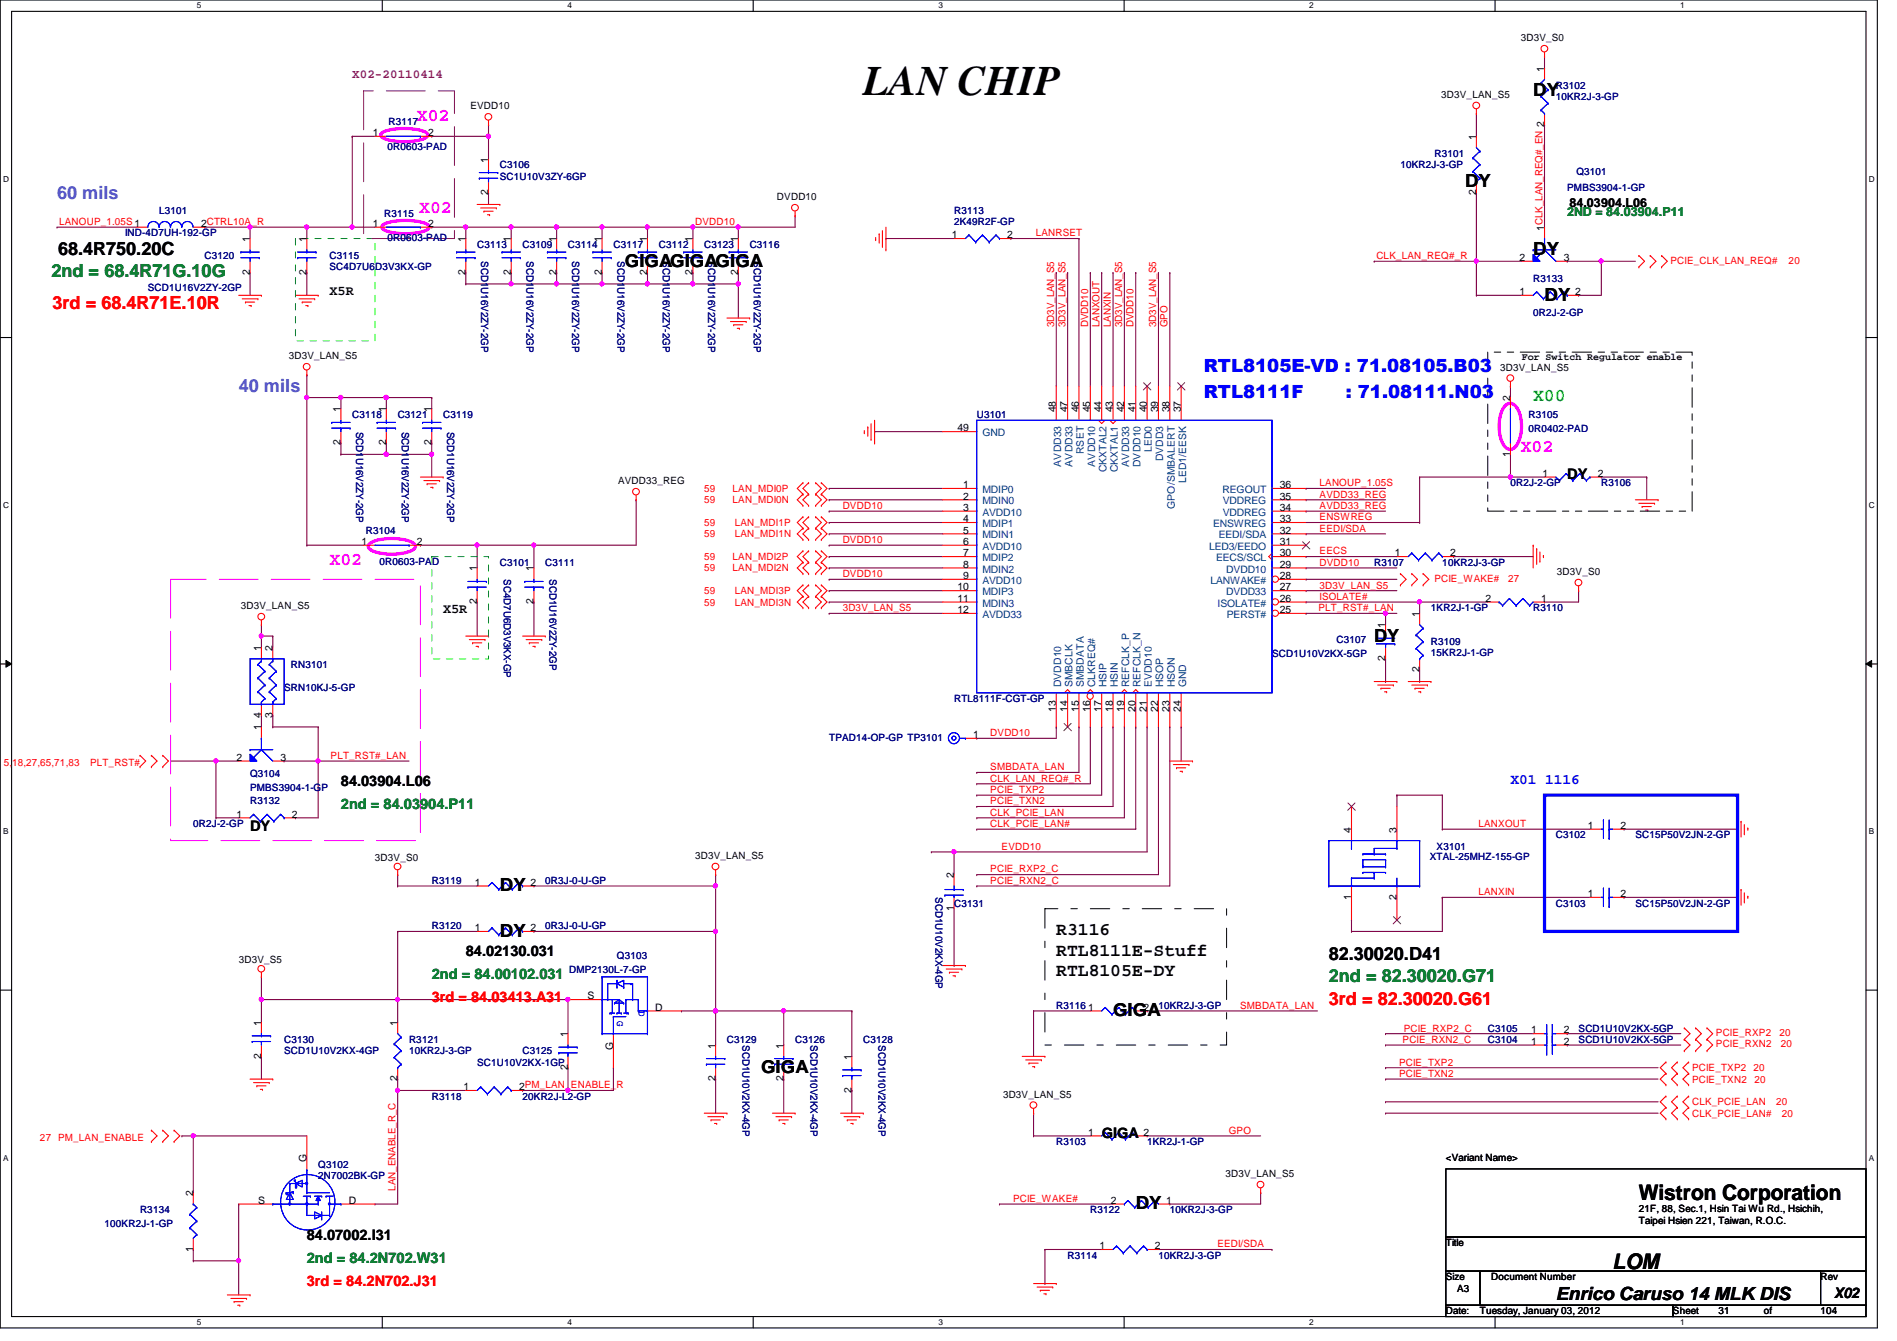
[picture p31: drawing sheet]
<svg xmlns="http://www.w3.org/2000/svg" width="297mm" height="210mm" viewBox="0 0 297 210" stroke-linecap="round" stroke-linejoin="round" font-family="sans-serif">
<defs><g id="words">
<text font-size="6.6" x="135.2" y="14.8">LAN CHIP</text>
<g font-size="3.3">
<text x="256.6" y="187.9">Wistron Corporation</text>
<text x="252.5" y="198.6">LOM</text>
</g>
<g font-size="2.8">
<text x="240.1" y="15.1">DY</text>
<text x="229.4" y="29.3">DY</text>
<text x="9.1" y="40">68.4R750.20C</text>
<text x="97.8" y="41.7">GIGAGIGAGIGA</text>
<text x="240.1" y="40">DY</text>
<text x="241.8" y="47.1">DY</text>
<text x="215.2" y="100.4">DY</text>
<text x="78.3" y="139.5">DY</text>
<text x="78.3" y="146.6">DY</text>
<text x="165.4" y="146.4">R3116</text>
<text x="165.4" y="149.6">RTL8111E-Stuff</text>
<text x="165.4" y="152.8">RTL8105E-DY</text>
<text x="208.1" y="150.2">82.30020.D41</text>
<text x="174.3" y="159.1">GIGA</text>
<text x="119.2" y="168">GIGA</text>
<text x="177.8" y="189.3">DY</text>
<text x="243.6" y="203.5">Enrico Caruso 14 MLK DIS</text>
</g>
<g font-size="2.8" fill="#f0f">
<text x="65.3" y="18.9">X02</text>
<text x="65.7" y="33.3">X02</text>
<text x="238.1" y="70.8">X02</text>
<text x="51.6" y="88.4">X02</text>
</g>
<g font-size="2.8" fill="#0080ff">
<text x="8.9" y="31.1">60 mils</text>
<text x="37.4" y="61.3">40 mils</text>
</g>
<g font-size="2.8" fill="#008000">
<text x="8" y="43.3">2nd = 68.4R71G.10G</text>
<text x="208.1" y="153.8">2nd = 82.30020.G71</text>
</g>
<g font-size="2.8" fill="#f00">
<text x="8.2" y="48.3">3rd = 68.4R71E.10R</text>
<text x="208.1" y="157.3">3rd = 82.30020.G61</text>
</g>
<g font-size="2.8" fill="#00f">
<text x="188.5" y="58.3">RTL8105E-VD : 71.08105.B03</text>
<text x="188.5" y="62.3">RTL8111F</text>
<text x="210.7" y="62.3">: 71.08111.N03</text>
</g>
<text font-size="2.8" fill="#0f0" x="240.1" y="62.8">X00</text>
<g font-size="2.3">
<text x="245.4" y="75">DY</text>
<text x="53.4" y="123">84.03904.L06</text>
<text x="39.2" y="130.1">DY</text>
<text x="72.9" y="149.7">84.02130.031</text>
<text x="172.5" y="178.1">GIGA</text>
<text x="48" y="194.1">84.07002.I31</text>
<text x="287.2" y="203.2">X02</text>
</g>
<text font-size="2.3" fill="#00f" x="236.5" y="122.8">X01 1116</text>
<g font-size="2.3" fill="#008000">
<text x="53.4" y="126.6">2nd = 84.03904.P11</text>
<text x="67.6" y="153.2">2nd = 84.00102.031</text>
<text x="48" y="197.7">2nd = 84.2N702.W31</text>
</g>
<g font-size="2.3" fill="#f00">
<text x="67.6" y="156.8">3rd = 84.03413.A31</text>
<text x="48" y="201.3">3rd = 84.2N702.J31</text>
</g>
<g font-size="2.1">
<text x="51.6" y="46.2">X5R</text>
<text x="69.4" y="96">X5R</text>
</g>
<text font-size="1.9" fill="#800080" x="55.2" y="12.3">X02-20110414</text>
<text font-size="1.9" fill="#008000" x="245.4" y="33.8">2ND = 84.03904.P11</text>
<text font-size="1.9" x="245.7" y="32.4">84.03904.L06</text>
<g font-size="1.6">
<text x="238.1" y="6.4">3D3V_S0</text>
<text x="241.8" y="11.2" transform="rotate(-90 241.8 11.2)">1</text>
<text x="73.7" y="17.1">EVDD10</text>
<text x="225.7" y="15.3">3D3V_LAN_S5</text>
<text x="58.4" y="21.3">1</text>
<text x="67.1" y="21.3">2</text>
<text x="231.1" y="21.9" transform="rotate(-90 231.1 21.9)">1</text>
<text x="76.5" y="25.4" transform="rotate(-90 76.5 25.4)">1</text>
<text x="31.5" y="35.5">2CTRL10A_R</text>
<text x="58.4" y="35.5">1</text>
<text x="67.1" y="35.5">2</text>
<text x="76.5" y="30.6" transform="rotate(-90 76.5 30.6)">2</text>
<text x="121.7" y="31.3">DVDD10</text>
<text x="231.1" y="30.6" transform="rotate(-90 231.1 30.6)">2</text>
<text x="39.1" y="37.9" transform="rotate(-90 39.1 37.9)">1</text>
<text x="48" y="37.9" transform="rotate(-90 48 37.9)">1</text>
<text x="72.9" y="37.9" transform="rotate(-90 72.9 37.9)">1</text>
<text x="80" y="37.9" transform="rotate(-90 80 37.9)">1</text>
<text x="87.1" y="37.9" transform="rotate(-90 87.1 37.9)">1</text>
<text x="94.2" y="37.9" transform="rotate(-90 94.2 37.9)">1</text>
<text x="101.3" y="37.9" transform="rotate(-90 101.3 37.9)">1</text>
<text x="108.5" y="37.9" transform="rotate(-90 108.5 37.9)">1</text>
<text x="115.6" y="37.9" transform="rotate(-90 115.6 37.9)">1</text>
<text x="149.1" y="37.3">1</text>
<text x="157.7" y="37.3">2</text>
<text x="238" y="40.9">2</text>
<text x="241.8" y="36.1" transform="rotate(-90 241.8 36.1)">1CLK_LAN_REQ#_EN 2</text>
<text x="244.9" y="40.9">3</text>
<text x="39.1" y="43" transform="rotate(-90 39.1 43)">2</text>
<text x="48" y="43" transform="rotate(-90 48 43)">2</text>
<text x="72.9" y="43" transform="rotate(-90 72.9 43)">2</text>
<text x="80" y="43" transform="rotate(-90 80 43)">2</text>
<text x="87.1" y="43" transform="rotate(-90 87.1 43)">2</text>
<text x="94.2" y="43" transform="rotate(-90 94.2 43)">2</text>
<text x="101.3" y="43" transform="rotate(-90 101.3 43)">2</text>
<text x="108.5" y="43" transform="rotate(-90 108.5 43)">2</text>
<text x="115.6" y="43" transform="rotate(-90 115.6 43)">2</text>
<text x="238" y="46.2">1</text>
<text x="246.6" y="46.2">2</text>
<text x="45.2" y="56.2">3D3V_LAN_S5</text>
<text x="234.9" y="58">3D3V_LAN_S5</text>
<text x="238.3" y="56.4">For Switch Regulator enable</text>
<text x="53.3" y="64.6" transform="rotate(-90 53.3 64.6)">1</text>
<text x="60.4" y="64.6" transform="rotate(-90 60.4 64.6)">1</text>
<text x="67.6" y="64.6" transform="rotate(-90 67.6 64.6)">1</text>
<text x="165.4" y="64.6" transform="rotate(-90 165.4 64.6)">48</text>
<text x="167.1" y="64.6" transform="rotate(-90 167.1 64.6)">47</text>
<text x="168.9" y="64.6" transform="rotate(-90 168.9 64.6)">46</text>
<text x="170.7" y="64.6" transform="rotate(-90 170.7 64.6)">45</text>
<text x="172.5" y="64.6" transform="rotate(-90 172.5 64.6)">44</text>
<text x="174.2" y="64.6" transform="rotate(-90 174.2 64.6)">43</text>
<text x="176" y="64.6" transform="rotate(-90 176 64.6)">42</text>
<text x="177.8" y="64.6" transform="rotate(-90 177.8 64.6)">41</text>
<text x="179.6" y="64.6" transform="rotate(-90 179.6 64.6)">40</text>
<text x="181.4" y="64.6" transform="rotate(-90 181.4 64.6)">39</text>
<text x="183.1" y="64.6" transform="rotate(-90 183.1 64.6)">38</text>
<text x="184.9" y="64.6" transform="rotate(-90 184.9 64.6)">37</text>
<text x="236.5" y="62.8" transform="rotate(-90 236.5 62.8)">2</text>
<text x="53.3" y="69.7" transform="rotate(-90 53.3 69.7)">2</text>
<text x="60.4" y="69.7" transform="rotate(-90 60.4 69.7)">2</text>
<text x="67.6" y="69.7" transform="rotate(-90 67.6 69.7)">2</text>
<text x="149.9" y="67.5">49</text>
<text x="236.5" y="71.5" transform="rotate(-90 236.5 71.5)">1</text>
<text x="96.8" y="75.8">AVDD33_REG</text>
<text x="150.8" y="76.4">1</text>
<text x="200.4" y="76.4">36</text>
<text x="241.5" y="74.6">1</text>
<text x="250.2" y="74.6">2</text>
<text x="150.8" y="80">3</text>
<text x="150.8" y="78.2">2</text>
<text x="150.8" y="81.7">4</text>
<text x="150.8" y="83.5">5</text>
<text x="200.4" y="78.2">35</text>
<text x="200.4" y="80">34</text>
<text x="200.4" y="81.7">33</text>
<text x="200.4" y="83.5">32</text>
<text x="56.6" y="85.3">1</text>
<text x="65.3" y="85.3">2</text>
<text x="74.7" y="89.5" transform="rotate(-90 74.7 89.5)">1</text>
<text x="83.6" y="89.5" transform="rotate(-90 83.6 89.5)">1</text>
<text x="150.8" y="85.3">6</text>
<text x="150.8" y="87.1">7</text>
<text x="150.8" y="88.9">8</text>
<text x="200.4" y="85.3">31</text>
<text x="200.4" y="87.1">30</text>
<text x="200.4" y="88.9">29</text>
<text x="218.4" y="87.1">1</text>
<text x="227.1" y="87.1">2</text>
<text x="37.7" y="95.3">3D3V_LAN_S5</text>
<text x="74.7" y="94.6" transform="rotate(-90 74.7 94.6)">2</text>
<text x="83.6" y="94.6" transform="rotate(-90 83.6 94.6)">2</text>
<text x="149.9" y="96">12</text>
<text x="149.9" y="92.4">10</text>
<text x="149.9" y="94.2">11</text>
<text x="150.8" y="90.6">9</text>
<text x="200.4" y="92.4">27</text>
<text x="200.4" y="94.2">26</text>
<text x="200.4" y="96">25</text>
<text x="200.4" y="90.6">28</text>
<text x="232.6" y="94.2">2</text>
<text x="241.3" y="94.2">1</text>
<text x="243.8" y="90">3D3V_S0</text>
<text x="40.9" y="101.9" transform="rotate(-90 40.9 101.9)">1</text>
<text x="42.7" y="101.9" transform="rotate(-90 42.7 101.9)">2</text>
<text x="216.9" y="98.3" transform="rotate(-90 216.9 98.3)">1</text>
<text x="222.2" y="96.6" transform="rotate(-90 222.2 96.6)">1</text>
<text x="216.9" y="103.5" transform="rotate(-90 216.9 103.5)">2</text>
<text x="222.2" y="105.2" transform="rotate(-90 222.2 105.2)">2</text>
<text x="40.9" y="112.4" transform="rotate(-90 40.9 112.4)">4</text>
<text x="42.7" y="112.4" transform="rotate(-90 42.7 112.4)">3</text>
<text x="165.4" y="111.5" transform="rotate(-90 165.4 111.5)">13</text>
<text x="167.1" y="111.5" transform="rotate(-90 167.1 111.5)">14</text>
<text x="168.9" y="111.5" transform="rotate(-90 168.9 111.5)">15</text>
<text x="170.7" y="111.5" transform="rotate(-90 170.7 111.5)">16</text>
<text x="172.5" y="111.5" transform="rotate(-90 172.5 111.5)">17</text>
<text x="174.2" y="111.5" transform="rotate(-90 174.2 111.5)">18</text>
<text x="176" y="111.5" transform="rotate(-90 176 111.5)">19</text>
<text x="177.8" y="111.5" transform="rotate(-90 177.8 111.5)">20</text>
<text x="179.6" y="111.5" transform="rotate(-90 179.6 111.5)">21</text>
<text x="181.4" y="111.5" transform="rotate(-90 181.4 111.5)">22</text>
<text x="183.1" y="111.5" transform="rotate(-90 183.1 111.5)">23</text>
<text x="184.9" y="111.5" transform="rotate(-90 184.9 111.5)">24</text>
<text x="37" y="119.1">2</text>
<text x="40.9" y="114.3" transform="rotate(-90 40.9 114.3)">1</text>
<text x="43.9" y="119.1">3</text>
<text x="152.4" y="115.5">1</text>
<text x="37" y="128">1</text>
<text x="45.7" y="128">2</text>
<text x="211.6" y="130.3" transform="rotate(-90 211.6 130.3)">4</text>
<text x="218.7" y="130.3" transform="rotate(-90 218.7 130.3)">3</text>
<text x="248.6" y="129.8">1</text>
<text x="253.7" y="129.8">2</text>
<text x="58.7" y="134.8">3D3V_S0</text>
<text x="108.8" y="134.5">3D3V_LAN_S5</text>
<text x="149.3" y="137.5" transform="rotate(-90 149.3 137.5)">2</text>
<text x="74.4" y="138.6">1</text>
<text x="83.1" y="138.6">2</text>
<text x="149.3" y="142.6" transform="rotate(-90 149.3 142.6)">1</text>
<text x="211.6" y="140.8" transform="rotate(-90 211.6 140.8)">1</text>
<text x="218.7" y="140.8" transform="rotate(-90 218.7 140.8)">2</text>
<text x="248.6" y="140.4">1</text>
<text x="253.7" y="140.4">2</text>
<text x="74.4" y="145.8">1</text>
<text x="83.1" y="145.8">2</text>
<text x="37.4" y="150.8">3D3V_S5</text>
<text x="40.9" y="160.6" transform="rotate(-90 40.9 160.6)">1</text>
<text x="62.2" y="160.6" transform="rotate(-90 62.2 160.6)">1</text>
<text x="92" y="156.4">S</text>
<text x="102.6" y="158.2">D</text>
<text x="170.4" y="158.2">1</text>
<text x="179.1" y="158.2">2</text>
<text x="239.7" y="161.8">1</text>
<text x="244.9" y="161.8">2</text>
<text x="40.9" y="165.7" transform="rotate(-90 40.9 165.7)">2</text>
<text x="88.9" y="167.5" transform="rotate(-90 88.9 167.5)">2</text>
<text x="88.9" y="162.3" transform="rotate(-90 88.9 162.3)">1</text>
<text x="96" y="164.3" transform="rotate(-90 96 164.3)">G</text>
<text x="112" y="164.1" transform="rotate(-90 112 164.1)">1</text>
<text x="122.7" y="164.1" transform="rotate(-90 122.7 164.1)">1</text>
<text x="133.3" y="165.9" transform="rotate(-90 133.3 165.9)">1</text>
<text x="239.7" y="163.5">1</text>
<text x="244.9" y="163.5">2</text>
<text x="62.2" y="169.2" transform="rotate(-90 62.2 169.2)">2</text>
<text x="72.6" y="170.6">1</text>
<text x="81.3" y="170.6">2PM_LAN_ENABLE_R</text>
<text x="112" y="169.2" transform="rotate(-90 112 169.2)">2</text>
<text x="122.7" y="169.2" transform="rotate(-90 122.7 169.2)">2</text>
<text x="133.3" y="171" transform="rotate(-90 133.3 171)">2</text>
<text x="157.1" y="171.8">3D3V_LAN_S5</text>
<text x="170.4" y="177.8">1</text>
<text x="179.1" y="177.8">2</text>
<text x="48" y="181.9" transform="rotate(-90 48 181.9)">G</text>
<text x="191.9" y="184.2">3D3V_LAN_S5</text>
<text x="226.4" y="181.7">&lt;Variant Name&gt;</text>
<text x="30.2" y="187.2" transform="rotate(-90 30.2 187.2)">2</text>
<text x="40.4" y="188.4">S</text>
<text x="54.6" y="188.4">D</text>
<text x="173.9" y="188.4">2</text>
<text x="182.6" y="188.4">1</text>
<text x="256.6" y="189.7">21F, 88, Sec.1, Hsin Tai Wu Rd., Hsichih,</text>
<text x="256.6" y="191.6">Taipei Hsien 221, Taiwan, R.O.C.</text>
<text x="30.2" y="195.9" transform="rotate(-90 30.2 195.9)">1</text>
<text x="172.2" y="195.5">1</text>
<text x="180.8" y="195.5">2</text>
<text x="226.4" y="195.1">Title</text>
<text x="226.4" y="200.4">Size</text>
<text x="228.2" y="202.2">A3</text>
<text x="233.5" y="200.4">Document Number</text>
<text x="285.1" y="200.4">Rev</text>
<text x="226.4" y="205.7">Date:</text>
<text x="231.7" y="205.7">Tuesday, January 03, 2012</text>
<text x="262" y="205.7">Sheet</text>
<text x="269.1" y="205.7">31</text>
<text x="276.2" y="205.7">of</text>
<text x="285.1" y="205.7">104</text>
</g>
<g font-size="1.6" fill="#000080">
<text x="243.6" y="13.9">R3102</text>
<text x="243.6" y="15.7">10KR2J-3-GP</text>
<text x="60.7" y="23.5">0R0603-PAD</text>
<text x="60.8" y="19.6">R3117</text>
<text x="78.3" y="26.3">C3106</text>
<text x="78.3" y="28.1">SC1U10V3ZY-6GP</text>
<text x="219.3" y="26.3">10KR2J-3-GP</text>
<text x="224.6" y="24.6">R3101</text>
<text x="245.4" y="29.9">PMBS3904-1-GP</text>
<text x="246.8" y="27.4">Q3101</text>
<text x="24.9" y="33.4">L3101</text>
<text x="60.2" y="34">R3115</text>
<text x="149.4" y="33.4">R3113</text>
<text x="149.4" y="35.2">2K49R2F-GP</text>
<text x="19.6" y="37">IND-4D7UH-192-GP</text>
<text x="32" y="40.6">C3120</text>
<text x="51.6" y="40.6">C3115</text>
<text x="60.7" y="37.7">0R0603-PAD</text>
<text x="74.7" y="38.8">C3113</text>
<text x="75.4" y="40.9" transform="rotate(90 75.4 40.9)">SCD1U16V2ZY-2GP</text>
<text x="81.8" y="38.8">C3109</text>
<text x="82.5" y="40.9" transform="rotate(90 82.5 40.9)">SCD1U16V2ZY-2GP</text>
<text x="88.9" y="38.8">C3114</text>
<text x="89.6" y="40.9" transform="rotate(90 89.6 40.9)">SCD1U16V2ZY-2GP</text>
<text x="96.1" y="38.8">C3117</text>
<text x="96.7" y="40.9" transform="rotate(90 96.7 40.9)">SCD1U16V2ZY-2GP</text>
<text x="103.2" y="38.8">C3112</text>
<text x="103.8" y="40.9" transform="rotate(90 103.8 40.9)">SCD1U16V2ZY-2GP</text>
<text x="110.3" y="38.8">C3123</text>
<text x="110.9" y="40.9" transform="rotate(90 110.9 40.9)">SCD1U16V2ZY-2GP</text>
<text x="117.4" y="38.8">C3116</text>
<text x="118" y="40.9" transform="rotate(90 118 40.9)">SCD1U16V2ZY-2GP</text>
<text x="23.2" y="45.6">SCD1U16V2ZY-2GP</text>
<text x="51.6" y="42.3">SC4D7U6D3V3KX-GP</text>
<text x="240.1" y="44.1">R3133</text>
<text x="240.1" y="49.4">0R2J-2-GP</text>
<text x="55.2" y="65.4">C3118</text>
<text x="62.3" y="65.4">C3121</text>
<text x="69.4" y="65.4">C3119</text>
<text x="152.9" y="65.4">U3101</text>
<text x="239.3" y="65.4">R3105</text>
<text x="55.8" y="67.6" transform="rotate(90 55.8 67.6)">SCD1U16V2ZY-2GP</text>
<text x="62.9" y="67.6" transform="rotate(90 62.9 67.6)">SCD1U16V2ZY-2GP</text>
<text x="70" y="67.6" transform="rotate(90 70 67.6)">SCD1U16V2ZY-2GP</text>
<text x="239.3" y="67.6">0R0402-PAD</text>
<text x="236.5" y="76.1">0R2J-2-GP</text>
<text x="250.7" y="76.1">R3106</text>
<text x="57.3" y="83.6">R3104</text>
<text x="59.4" y="88.4">0R0603-PAD</text>
<text x="78.3" y="88.6">C3101</text>
<text x="85.4" y="88.6">C3111</text>
<text x="215.2" y="88.6">R3107</text>
<text x="225.8" y="88.6">10KR2J-3-GP</text>
<text x="78.9" y="90.7" transform="rotate(90 78.9 90.7)">SC4D7U6D3V3KX-GP</text>
<text x="86" y="90.7" transform="rotate(90 86 90.7)">SCD1U16V2ZY-2GP</text>
<text x="224.1" y="95.7">1KR2J-1-GP</text>
<text x="240.1" y="95.7">R3110</text>
<text x="209.3" y="100.7">C3107</text>
<text x="224.1" y="101">R3109</text>
<text x="45.5" y="104.6">RN3101</text>
<text x="199.2" y="102.8">SCD1U10V2KX-5GP</text>
<text x="224.1" y="102.6">15KR2J-1-GP</text>
<text x="44.5" y="108.1">SRN10KJ-5-GP</text>
<text x="149.4" y="109.9">RTL8111F-CGT-GP</text>
<text x="129.8" y="116">TPAD14-OP-GP TP3101</text>
<text x="39.2" y="125.9">R3132</text>
<text x="39.2" y="121.6">Q3104</text>
<text x="39.2" y="123.8">PMBS3904-1-GP</text>
<text x="30.3" y="129.5">0R2J-2-GP</text>
<text x="243.6" y="131.2">C3102</text>
<text x="256.1" y="131.2">SC15P50V2JN-2-GP</text>
<text x="223.9" y="134.6">XTAL-25MHZ-155-GP</text>
<text x="225" y="133">X3101</text>
<text x="67.6" y="138.3">R3119</text>
<text x="85.4" y="138.3">0R3J-0-U-GP</text>
<text x="146.5" y="140.5" transform="rotate(90 146.5 140.5)">SCD1U10V2KX-4GP</text>
<text x="149.4" y="141.9">C3131</text>
<text x="243.6" y="141.9">C3103</text>
<text x="256.1" y="141.9">SC15P50V2JN-2-GP</text>
<text x="67.6" y="145.5">R3120</text>
<text x="85.4" y="145.5">0R3J-0-U-GP</text>
<text x="89.1" y="152.2">DMP2130L-7-GP</text>
<text x="96.6" y="150.1">Q3103</text>
<text x="165.4" y="157.9">R3116</text>
<text x="181.4" y="157.9">10KR2J-3-GP</text>
<text x="233" y="161.5">C3105</text>
<text x="247.2" y="161.5">SCD1U10V2KX-5GP</text>
<text x="44.5" y="163.2">C3130</text>
<text x="44.5" y="165">SCD1U10V2KX-4GP</text>
<text x="64" y="163.2">R3121</text>
<text x="64" y="165">10KR2J-3-GP</text>
<text x="74.7" y="166.8">SC1U10V2KX-1GP</text>
<text x="81.8" y="165">C3125</text>
<text x="113.8" y="163.2">C3129</text>
<text x="116.2" y="163.6" transform="rotate(90 116.2 163.6)">SCD1U10V2KX-4GP</text>
<text x="124.5" y="163.2">C3126</text>
<text x="126.9" y="163.6" transform="rotate(90 126.9 163.6)">SCD1U10V2KX-4GP</text>
<text x="135.2" y="163.2">C3128</text>
<text x="137.6" y="163.6" transform="rotate(90 137.6 163.6)">SCD1U10V2KX-4GP</text>
<text x="233" y="163.2">C3104</text>
<text x="247.2" y="163.2">SCD1U10V2KX-5GP</text>
<text x="67.6" y="172.1">R3118</text>
<text x="81.8" y="172.1">20KR2J-L2-GP</text>
<text x="165.4" y="179.2">R3103</text>
<text x="179.6" y="179.2">1KR2J-1-GP</text>
<text x="49.8" y="182.8">Q3102</text>
<text x="49.8" y="184.6">2N7002BK-GP</text>
<text x="21.9" y="189.9">R3134</text>
<text x="170.7" y="189.9">R3122</text>
<text x="183.2" y="189.9">10KR2J-3-GP</text>
<text x="16.4" y="192">100KR2J-1-GP</text>
<text x="167.2" y="197">R3114</text>
<text x="181.4" y="197">10KR2J-3-GP</text>
</g>
<g font-size="1.6" fill="#f00">
<text x="9.3" y="35.2">LANOUP_1.05S1</text>
<text x="108.8" y="35.2">DVDD10</text>
<text x="162.2" y="37">LANRSET</text>
<text x="215.5" y="40.6">CLK_LAN_REQ#_R</text>
<text x="261.6" y="41.3">PCIE_CLK_LAN_REQ#</text>
<text x="280.1" y="41.3">20</text>
<text x="165.1" y="51.2" transform="rotate(-90 165.1 51.2)">3D3V_LAN_S5</text>
<text x="166.8" y="51.2" transform="rotate(-90 166.8 51.2)">3D3V_LAN_S5</text>
<text x="170.4" y="51.2" transform="rotate(-90 170.4 51.2)">DVDD10</text>
<text x="172.2" y="51.2" transform="rotate(-90 172.2 51.2)">LANXOUT</text>
<text x="173.9" y="51.2" transform="rotate(-90 173.9 51.2)">LANXIN</text>
<text x="175.7" y="51.2" transform="rotate(-90 175.7 51.2)">3D3V_LAN_S5</text>
<text x="177.5" y="51.2" transform="rotate(-90 177.5 51.2)">DVDD10</text>
<text x="181.1" y="51.2" transform="rotate(-90 181.1 51.2)">3D3V_LAN_S5</text>
<text x="182.8" y="51.2" transform="rotate(-90 182.8 51.2)">GPO</text>
<text x="110.3" y="77">59</text>
<text x="114.7" y="77">LAN_MDI0P</text>
<text x="206.6" y="76.1">LANOUP_1.05S</text>
<text x="206.6" y="77.9">AVDD33_REG</text>
<text x="110.3" y="82.3">59</text>
<text x="110.3" y="78.8">59</text>
<text x="114.7" y="78.8">LAN_MDI0N</text>
<text x="115.1" y="82.3">LAN_MDI1P</text>
<text x="131.9" y="79.7">DVDD10</text>
<text x="206.6" y="79.7">AVDD33_REG</text>
<text x="206.6" y="81.4">ENSWREG</text>
<text x="206.6" y="83.2">EEDI/SDA</text>
<text x="110.3" y="84.1">59</text>
<text x="110.3" y="87.7">59</text>
<text x="110.3" y="89.5">59</text>
<text x="114.7" y="87.7">LAN_MDI2P</text>
<text x="114.7" y="89.5">LAN_MDI2N</text>
<text x="115.1" y="84.1">LAN_MDI1N</text>
<text x="131.9" y="85">DVDD10</text>
<text x="206.6" y="86.8">EECS</text>
<text x="206.6" y="88.6">DVDD10</text>
<text x="110.3" y="94.8">59</text>
<text x="110.3" y="93">59</text>
<text x="115.1" y="94.8">LAN_MDI3N</text>
<text x="115.1" y="93">LAN_MDI3P</text>
<text x="131.9" y="90.3">DVDD10</text>
<text x="131.9" y="95.7">3D3V_LAN_S5</text>
<text x="206.5" y="95.7">PLT_RST#_LAN</text>
<text x="206.6" y="93.9">ISOLATE#</text>
<text x="206.6" y="92.1">3D3V_LAN_S5</text>
<text x="224.6" y="91.1">PCIE_WAKE#</text>
<text x="236.2" y="91.1">27</text>
<text x=".6" y="119.8">5,18,27,65,71,83</text>
<text x="14.1" y="119.8">PLT_RST#</text>
<text x="51.8" y="118.8">PLT_RST#_LAN</text>
<text x="155.1" y="115.2">DVDD10</text>
<text x="155.1" y="124.1">PCIE_TXP2</text>
<text x="155.1" y="120.6">SMBDATA_LAN</text>
<text x="155.1" y="125.9">PCIE_TXN2</text>
<text x="155.1" y="122.3">CLK_LAN_REQ#_R</text>
<text x="155.1" y="129.5">CLK_PCIE_LAN#</text>
<text x="155.1" y="127.7">CLK_PCIE_LAN</text>
<text x="231.5" y="129.5">LANXOUT</text>
<text x="155.1" y="136.6">PCIE_RXP2_C</text>
<text x="156.8" y="133">EVDD10</text>
<text x="155.1" y="138.3">PCIE_RXN2_C</text>
<text x="231.5" y="140.1">LANXIN</text>
<text x="194.2" y="157.9">SMBDATA_LAN</text>
<text x="219.8" y="161.5">PCIE_RXP2_C</text>
<text x="219.1" y="166.8">PCIE_TXP2</text>
<text x="219.6" y="163.2">PCIE_RXN2_C</text>
<text x="265" y="167.7">PCIE_TXP2</text>
<text x="268.7" y="162.2">PCIE_RXP2</text>
<text x="268.7" y="164">PCIE_RXN2</text>
<text x="274.6" y="167.7">20</text>
<text x="278.6" y="162.2">20</text>
<text x="278.8" y="164">20</text>
<text x="219.1" y="168.6">PCIE_TXN2</text>
<text x="265" y="169.5">PCIE_TXN2</text>
<text x="265" y="173">CLK_PCIE_LAN</text>
<text x="274.7" y="169.5">20</text>
<text x="278.1" y="173">20</text>
<text x="6.3" y="178.5">27 PM_LAN_ENABLE</text>
<text x="192.4" y="177.5">GPO</text>
<text x="265" y="174.8">CLK_PCIE_LAN#</text>
<text x="279" y="174.8">20</text>
<text x="61.9" y="186.4" transform="rotate(-90 61.9 186.4)">LAN_ENABLE_R_C</text>
<text x="158.6" y="188.1">PCIE_WAKE#</text>
<text x="190.6" y="195.2">EEDI/SDA</text>
</g>
<g font-size="1.6" fill="#004080">
<text x="153.8" y="68.3">GND</text>
<text x="169.7" y="71.1" transform="rotate(-90 169.7 71.1)">RSET</text>
<text x="180.4" y="70.7" transform="rotate(-90 180.4 70.7)">LED0</text>
<text x="153.8" y="77.2">MDIP0</text>
<text x="166.2" y="73" transform="rotate(-90 166.2 73)">AVDD33</text>
<text x="167.9" y="73" transform="rotate(-90 167.9 73)">AVDD33</text>
<text x="171.5" y="73" transform="rotate(-90 171.5 73)">AVDD10</text>
<text x="173.3" y="74" transform="rotate(-90 173.3 74)">CKXTAL2</text>
<text x="175" y="74" transform="rotate(-90 175 74)">CKXTAL1</text>
<text x="176.8" y="73" transform="rotate(-90 176.8 73)">AVDD33</text>
<text x="178.6" y="73.1" transform="rotate(-90 178.6 73.1)">DVDD10</text>
<text x="182.2" y="72.2" transform="rotate(-90 182.2 72.2)">DVDD3</text>
<text x="185.7" y="75.6" transform="rotate(-90 185.7 75.6)">LED1/EESK</text>
<text x="191.4" y="77.2">REGOUT</text>
<text x="153.8" y="80.7">AVDD10</text>
<text x="153.8" y="79">MDIN0</text>
<text x="153.8" y="82.5">MDIP1</text>
<text x="183.9" y="79.6" transform="rotate(-90 183.9 79.6)">GPO/SMBALERT</text>
<text x="189.9" y="82.5">ENSWREG</text>
<text x="191.5" y="79">VDDREG</text>
<text x="191.5" y="80.7">VDDREG</text>
<text x="153.8" y="86.1">AVDD10</text>
<text x="153.8" y="84.3">MDIN1</text>
<text x="153.8" y="87.8">MDIP2</text>
<text x="153.8" y="89.6">MDIN2</text>
<text x="189.3" y="86.1">LED3/EEDO</text>
<text x="190.4" y="87.8">EECS/SCL</text>
<text x="190.8" y="84.3">EEDI/SDA</text>
<text x="192" y="89.6">DVDD10</text>
<text x="153.8" y="91.4">AVDD10</text>
<text x="153.8" y="93.2">MDIP3</text>
<text x="153.8" y="95">MDIN3</text>
<text x="189.5" y="91.4">LANWAKE#</text>
<text x="190.6" y="95">ISOLATE#</text>
<text x="192" y="93.2">DVDD33</text>
<text x="153.8" y="96.7">AVDD33</text>
<text x="192.1" y="96.7">PERST#</text>
<text x="166.2" y="107.6" transform="rotate(-90 166.2 107.6)">DVDD10</text>
<text x="167.9" y="107.6" transform="rotate(-90 167.9 107.6)">SMBCLK</text>
<text x="169.7" y="107.6" transform="rotate(-90 169.7 107.6)">SMBDATA</text>
<text x="171.5" y="107.6" transform="rotate(-90 171.5 107.6)">CLKREQ#</text>
<text x="173.3" y="107.6" transform="rotate(-90 173.3 107.6)">HSIP</text>
<text x="175" y="107.6" transform="rotate(-90 175 107.6)">HSIN</text>
<text x="176.8" y="107.6" transform="rotate(-90 176.8 107.6)">REFCLK_P</text>
<text x="178.6" y="107.6" transform="rotate(-90 178.6 107.6)">REFCLK_N</text>
<text x="180.4" y="107.6" transform="rotate(-90 180.4 107.6)">EVDD10</text>
<text x="182.2" y="107.6" transform="rotate(-90 182.2 107.6)">HSOP</text>
<text x="183.9" y="107.6" transform="rotate(-90 183.9 107.6)">HSON</text>
<text x="185.7" y="107.6" transform="rotate(-90 185.7 107.6)">GND</text>
</g>
<g font-size="1.6" fill="#00f">
<text x="96.6" y="159.9" transform="rotate(90 96.6 159.9)">G</text>
<text x="100" y="158.2" transform="rotate(90 100 158.2)">D</text>
</g>
<g font-size="1.3">
<text x="30.8" y="1.3">5</text>
<text x="88.9" y="1.3">4</text>
<text x="146.9" y="1.3">3</text>
<text x="205" y="1.3">2</text>
<text x="263.1" y="1.3">1</text>
<text x=".5" y="28.4">D</text>
<text x="292.6" y="28.4">D</text>
<text x=".5" y="79.5">C</text>
<text x="292.6" y="79.5">C</text>
<text x=".5" y="130.6">B</text>
<text x="292.6" y="130.6">B</text>
<text x=".5" y="181.7">A</text>
<text x="292.6" y="181.7">A</text>
<text x="30.8" y="207.4">5</text>
<text x="88.9" y="207.4">4</text>
<text x="146.9" y="207.4">3</text>
<text x="205" y="207.4">2</text>
<text x="263.1" y="207.4">1</text>
</g>
</g></defs>
<path d="M0 0h294v207.9h-294zM1.8 1.8h290.4v204.3h-290.4z" fill="none" stroke="#000" stroke-width=".17"/>
<g fill="#fff">
<path d="M30.8 .2h.7v1.4h-.7z"/>
<path d="M30.8 206.2h.7v1.4h-.7z"/>
</g>
<path d="M59.9 0v1.8M59.9 206.1v1.8" fill="none" stroke="#000" stroke-width=".17"/>
<g fill="#fff">
<path d="M88.9 .2h.6v1.4h-.6z"/>
<path d="M88.9 206.2h.6v1.4h-.6z"/>
</g>
<path d="M117.9 0v1.8M117.9 206.1v1.8" fill="none" stroke="#000" stroke-width=".17"/>
<g fill="#fff">
<path d="M146.9 .2h.7v1.4h-.7z"/>
<path d="M146.9 206.2h.7v1.4h-.7z"/>
</g>
<path d="M176 0v1.8M176 206.1v1.8" fill="none" stroke="#000" stroke-width=".17"/>
<g fill="#fff">
<path d="M205 .2h.7v1.4h-.7z"/>
<path d="M205 206.2h.7v1.4h-.7z"/>
</g>
<path d="M234.1 0v1.8M234.1 206.1v1.8" fill="none" stroke="#000" stroke-width=".17"/>
<g fill="#fff">
<path d="M263.1 .2h.7v1.4h-.7z"/>
<path d="M263.1 206.2h.7v1.4h-.7z"/>
<path d="M.5 27.3h.9v1.4h-.9z"/>
<path d="M292.6 27.3h.9v1.4h-.9z"/>
<path d="M.5 78.4h.9v1.4h-.9z"/>
<path d="M292.6 78.4h.9v1.4h-.9z"/>
</g>
<path d="M0 52.8h1.8M292.2 52.8h1.8" fill="none" stroke="#000" stroke-width=".17"/>
<g fill="#fff">
<path d="M.5 129.5h.8v1.4h-.8z"/>
<path d="M292.6 129.5h.9v1.4h-.9z"/>
</g>
<path d="M0 103.9h1.8M292.2 103.9h1.8" fill="none" stroke="#000" stroke-width=".17"/>
<path d="M.9 103.4l.9 .5-.9 .5zM292.2 103.9l.9-.5v1z" fill="#000"/>
<path d="M.9 103.4l.9 .5-.9 .5zM292.2 103.9l.9-.5v1z" fill="none" stroke="#000" stroke-width=".16"/>
<g fill="#fff">
<path d="M.5 180.5h.8v1.4h-.8z"/>
<path d="M292.6 180.5h.9v1.4h-.9z"/>
</g>
<path d="M0 155h1.8M292.2 155h1.8" fill="none" stroke="#000" stroke-width=".17"/>
<path d="M33.8 119.1h.1M33.8 119.1h3.6M218.7 124.5h.1M218.7 124.5v1.7" fill="none" stroke="#800040" stroke-width=".17"/>
<circle cx="33.8" cy="119.1" r=".32" fill="#f0f"/>
<circle cx="33.8" cy="119.1" r=".32" fill="none" stroke="#f0f" stroke-width=".17"/>
<path d="M40.9 112h.1M40.9 112v1.8M42.7 112h.1M42.7 113.8h.1M42.7 112v1.8M42.7 113.8h7.1M49.8 113.8h.1M49.8 119.1h.1M49.8 113.8v5.3M49.8 119.1h14.2M33.8 128h.1M33.8 128h3.6" fill="none" stroke="#800040" stroke-width=".17"/>
<circle cx="49.8" cy="119.1" r=".32" fill="#f0f"/>
<circle cx="49.8" cy="119.1" r=".32" fill="none" stroke="#f0f" stroke-width=".17"/>
<path d="M40.9 97.8h.1M40.9 99.6h.1M40.9 97.8v3.5M40.9 99.6h1.8M42.7 99.6h.1M42.7 99.6v1.7M44.5 119.1h.1M44.5 119.1h5.3M49.8 119.1h.1M49.8 119.1v8.9h-3.5M46.3 128h.1" fill="none" stroke="#800040" stroke-width=".17"/>
<circle cx="40.9" cy="99.5" r=".32" fill="#f0f"/>
<circle cx="40.9" cy="99.5" r=".32" fill="none" stroke="#f0f" stroke-width=".17"/>
<path d="M250.7 40.9h.1M250.7 40.9h5.4M26.7 119.1h.1M26.7 119.1h7.1M33.8 119.1h.1M33.8 119.1v8.9M218.7 124.5h.1M218.7 124.5h7.1" fill="none" stroke="#800040" stroke-width=".17"/>
<circle cx="250.7" cy="40.9" r=".32" fill="#f0f"/>
<circle cx="250.7" cy="40.9" r=".32" fill="none" stroke="#f0f" stroke-width=".17"/>
<path d="M231.2 40.9h.1M231.2 46.2h.1M231.2 40.9v5.3M231.2 46.2h7.1M40.9 156.5h.1M40.9 156.5h21.4" fill="none" stroke="#800040" stroke-width=".17"/>
<circle cx="62.2" cy="156.4" r=".32" fill="#f0f"/>
<circle cx="62.2" cy="156.4" r=".32" fill="none" stroke="#f0f" stroke-width=".17"/>
<path d="M112.1 158.2h.1M112.1 158.2h10.6" fill="none" stroke="#800040" stroke-width=".17"/>
<circle cx="112" cy="158.2" r=".32" fill="#f0f"/>
<circle cx="112" cy="158.2" r=".32" fill="none" stroke="#f0f" stroke-width=".17"/>
<g fill="none" stroke="#800040" stroke-width=".17">
<path d="M241.8 10.7h.1M241.8 19.6h.1M241.8 8.9v1.8M241.8 19.6v16M231.2 30.2h.1M231.2 30.2v10.7M215.2 40.9h.1M215.2 40.9h23.1M231.2 40.9h.1M245.4 40.9h.1M245.4 40.9h5.3M247.2 46.2h.1"/>
<path d="M250.7 40.9h.1M250.7 40.9v5.3h-3.5M40.9 152.9h.1M40.9 152.9v3.6M62.3 156.5h.1M62.3 156.5v3.5M30.3 177.8h.1M30.3 177.8v8.9M183.2 188.5h.1M197.4 186.7h.1M197.4 186.7v1.8h-14.2"/>
</g>
<circle cx="231.2" cy="40.9" r=".32" fill="#f0f"/>
<circle cx="231.2" cy="40.9" r=".32" fill="none" stroke="#f0f" stroke-width=".17"/>
<path d="M231.2 17.8h.1M231.2 17.8v3.5M87.2 35.6h.1M87.2 35.6h7.1M94.3 35.6h.1M94.3 35.6v1.7M204.5 90.7h.1M204.5 90.7h14.2M156.5 188.5h.1M156.5 188.5h17.8" fill="none" stroke="#800040" stroke-width=".17"/>
<circle cx="87.1" cy="35.5" r=".32" fill="#f0f"/>
<circle cx="87.1" cy="35.5" r=".32" fill="none" stroke="#f0f" stroke-width=".17"/>
<path d="M138.7 37.3h.1M138.7 37.3h10.7M94.3 42.7h.1M94.3 42.7v1.7M204.5 94.2h.1M204.5 94.2h17.8M241.8 94.2h.1M247.2 92.5h.1M247.2 92.5v1.7h-5.4" fill="none" stroke="#800040" stroke-width=".17"/>
<circle cx="222.3" cy="94.2" r=".32" fill="#f0f"/>
<circle cx="222.3" cy="94.2" r=".32" fill="none" stroke="#f0f" stroke-width=".17"/>
<path d="M94.3 44.4h.1M101.4 42.7h.1M101.4 42.7v1.7h-7.1M222.3 94.2h.1M222.3 94.2v1.8M222.3 94.2h10.7" fill="none" stroke="#800040" stroke-width=".17"/>
<circle cx="94.2" cy="44.4" r=".32" fill="#f0f"/>
<circle cx="94.2" cy="44.4" r=".32" fill="none" stroke="#f0f" stroke-width=".17"/>
<path d="M115.6 42.7h.1M115.6 42.7v1.7M67.6 71.1h.1M67.6 71.1v3.6M48 85.3h.1M48 85.3h8.9" fill="none" stroke="#800040" stroke-width=".17"/>
<circle cx="67.6" cy="71.1" r=".32" fill="#f0f"/>
<circle cx="67.6" cy="71.1" r=".32" fill="none" stroke="#f0f" stroke-width=".17"/>
<path d="M129.8 85.3h.1M129.8 85.3h17.8M30.3 177.8h.1M30.3 177.8h17.7" fill="none" stroke="#800040" stroke-width=".17"/>
<circle cx="30.2" cy="177.8" r=".32" fill="#f0f"/>
<circle cx="30.2" cy="177.8" r=".32" fill="none" stroke="#f0f" stroke-width=".17"/>
<path d="M122.7 158.2h.1M122.7 158.2h10.7M62.3 168.9h.1M62.3 168.9v1.8" fill="none" stroke="#800040" stroke-width=".17"/>
<circle cx="122.7" cy="158.2" r=".32" fill="#f0f"/>
<circle cx="122.7" cy="158.2" r=".32" fill="none" stroke="#f0f" stroke-width=".17"/>
<path d="M122.7 158.2h.1M122.7 158.2v5.4M133.4 158.2h.1M133.4 158.2v7.2M88.9 170.7h.1M88.9 170.7h7.2M122.7 168.9h.1M122.7 168.9v5.3M133.4 170.7h.1M133.4 170.7v3.5M58.7 188.5h.1M58.7 188.5h3.6" fill="none" stroke="#800040" stroke-width=".17"/>
<circle cx="88.9" cy="170.7" r=".32" fill="#f0f"/>
<circle cx="88.9" cy="170.7" r=".32" fill="none" stroke="#f0f" stroke-width=".17"/>
<path d="M112.1 145.8h.1M112.1 145.8v12.4M62.3 170.7h.1M62.3 170.7h10.6" fill="none" stroke="#800040" stroke-width=".17"/>
<circle cx="112" cy="158.2" r=".32" fill="#f0f"/>
<circle cx="112" cy="158.2" r=".32" fill="none" stroke="#f0f" stroke-width=".17"/>
<circle cx="112" cy="145.8" r=".32" fill="#f0f"/>
<circle cx="112" cy="145.8" r=".32" fill="none" stroke="#f0f" stroke-width=".17"/>
<path d="M83.6 138.7h.1M112.1 136.9h.1M112.1 136.9v1.8h-28.5M40.9 156.5h.1M40.9 156.5v3.5M62.3 145.8h.1M62.3 145.8v10.7M106.7 158.2h.1M106.7 158.2h5.4" fill="none" stroke="#800040" stroke-width=".17"/>
<circle cx="40.9" cy="156.4" r=".32" fill="#f0f"/>
<circle cx="40.9" cy="156.4" r=".32" fill="none" stroke="#f0f" stroke-width=".17"/>
<g fill="none" stroke="#800040" stroke-width=".17">
<path d="M62.3 136.9h.1M62.3 138.7h.1M62.3 136.9v1.8M62.3 138.7h12.4M112.1 138.7h.1M112.1 138.7v7.1h-28.5M62.3 145.8h.1M62.3 145.8h12.4M83.6 145.8h.1M112.1 158.2h.1M112.1 158.2v5.4M112.1 168.9h.1"/>
<path d="M112.1 168.9v5.3"/>
</g>
<circle cx="112" cy="138.7" r=".32" fill="#f0f"/>
<circle cx="112" cy="138.7" r=".32" fill="none" stroke="#f0f" stroke-width=".17"/>
<path d="M40.9 165.4h.1M40.9 165.4v3.5M62.3 170.7h.1M62.3 170.7v17.8M96.1 167.1h.1M96.1 167.1v3.6" fill="none" stroke="#800040" stroke-width=".17"/>
<circle cx="62.2" cy="170.7" r=".32" fill="#f0f"/>
<circle cx="62.2" cy="170.7" r=".32" fill="none" stroke="#f0f" stroke-width=".17"/>
<path d="M204.5 80h.1M204.5 80h12.5M37.4 197.4h.1M37.4 197.4v5.3" fill="none" stroke="#800040" stroke-width=".17"/>
<circle cx="37.4" cy="197.3" r=".32" fill="#f0f"/>
<circle cx="37.4" cy="197.3" r=".32" fill="none" stroke="#f0f" stroke-width=".17"/>
<g fill="none" stroke="#800040" stroke-width=".17">
<path d="M165.4 42.7h.1M165.4 42.7v17.8M181.4 42.7h.1M181.4 42.7v17.8M53.4 62.2h.1M53.4 62.2h7.1M172.5 113.8h.1M172.5 113.8v10.7h-19.6M177.8 113.8h.1M177.8 113.8v16h-24.9M185 113.8h.1M185 113.8v5.3"/>
<path d="M152.9 129.8h.1M152.9 124.5h.1M161.8 158.2h.1M161.8 158.2v7.2M179.6 158.2h.1M179.6 158.2h26.7"/>
</g>
<circle cx="53.4" cy="62.2" r=".32" fill="#f0f"/>
<circle cx="53.4" cy="62.2" r=".32" fill="none" stroke="#f0f" stroke-width=".17"/>
<path d="M60.5 62.2h.1M60.5 62.2h7.1" fill="none" stroke="#800040" stroke-width=".17"/>
<circle cx="60.5" cy="62.2" r=".32" fill="#f0f"/>
<circle cx="60.5" cy="62.2" r=".32" fill="none" stroke="#f0f" stroke-width=".17"/>
<path d="M60.5 71.1h.1M60.5 71.1h7.1" fill="none" stroke="#800040" stroke-width=".17"/>
<circle cx="60.5" cy="71.1" r=".32" fill="#f0f"/>
<circle cx="60.5" cy="71.1" r=".32" fill="none" stroke="#f0f" stroke-width=".17"/>
<path d="M48 62.2h.1M48 62.2h5.4M60.5 62.2h.1M60.5 62.2v1.8" fill="none" stroke="#800040" stroke-width=".17"/>
<circle cx="60.5" cy="62.2" r=".32" fill="#f0f"/>
<circle cx="60.5" cy="62.2" r=".32" fill="none" stroke="#f0f" stroke-width=".17"/>
<path d="M53.4 71.1h.1M53.4 71.1h7.1" fill="none" stroke="#800040" stroke-width=".17"/>
<circle cx="60.5" cy="71.1" r=".32" fill="#f0f"/>
<circle cx="60.5" cy="71.1" r=".32" fill="none" stroke="#f0f" stroke-width=".17"/>
<path d="M217 96h.1M217 96h1.7M183.2 113.8h.1M183.2 113.8v24.9h-30.3M152.9 138.7h.1" fill="none" stroke="#800040" stroke-width=".17"/>
<circle cx="216.9" cy="96" r=".32" fill="#f0f"/>
<circle cx="216.9" cy="96" r=".32" fill="none" stroke="#f0f" stroke-width=".17"/>
<g fill="none" stroke="#800040" stroke-width=".17">
<path d="M53.4 69.3h.1M53.4 62.2h.1M53.4 62.2v1.8M53.4 69.3v1.8M60.5 69.3h.1M60.5 69.3v1.8M67.6 69.3h.1M67.6 62.2h.1M67.6 62.2v1.8M67.6 69.3v1.8M257.8 74.7h.1M257.8 74.7v3.5"/>
<path d="M149.4 133.3h.1M149.4 133.3h30.2M181.4 195.6h17.8M199.2 195.6h.1"/>
</g>
<circle cx="149.4" cy="133.3" r=".32" fill="#f0f"/>
<circle cx="149.4" cy="133.3" r=".32" fill="none" stroke="#f0f" stroke-width=".17"/>
<g fill="none" stroke="#800040" stroke-width=".17">
<path d="M101.4 44.4h.1M108.5 42.7h.1M108.5 42.7v1.7h-7.1M74.7 94.2h.1M74.7 94.2v5.4M83.6 94.2h.1M83.6 94.2v5.4M204.5 87.1h.1M204.5 87.1h14.2M179.6 113.8h.1M179.6 113.8v19.5M179.6 177.8h.1"/>
<path d="M179.6 177.8h17.8"/>
</g>
<circle cx="101.4" cy="44.4" r=".32" fill="#f0f"/>
<circle cx="101.4" cy="44.4" r=".32" fill="none" stroke="#f0f" stroke-width=".17"/>
<g fill="none" stroke="#800040" stroke-width=".17">
<path d="M170.7 42.7h.1M170.7 42.7v17.8M172.5 42.7h.1M172.5 42.7v17.8M48 62.2h.1M48 62.2v23.1M129.8 90.7h.1M129.8 90.7h17.8M168.9 113.8h.1M168.9 113.8v7.1h-16M145.8 133.3h.1M145.8 133.3h3.6"/>
<path d="M149.4 133.3h.1M149.4 133.3v3.6M152.9 120.9h.1M149.4 151.1h.1M149.4 142.2v8.9"/>
</g>
<circle cx="48" cy="62.2" r=".32" fill="#f0f"/>
<circle cx="48" cy="62.2" r=".32" fill="none" stroke="#f0f" stroke-width=".17"/>
<path d="M83.6 85.3h.1M83.6 85.3h16" fill="none" stroke="#800040" stroke-width=".17"/>
<circle cx="83.6" cy="85.3" r=".32" fill="#f0f"/>
<circle cx="83.6" cy="85.3" r=".32" fill="none" stroke="#f0f" stroke-width=".17"/>
<g fill="none" stroke="#800040" stroke-width=".17">
<path d="M48 35.6h.1M48 35.6h10.7M55.2 35.6h.1M76.5 21.3h.1M76.5 21.3v3.6M129.8 78.2h.1M129.8 76.5h.1M129.8 76.5h17.8M129.8 78.2h17.8M204.5 76.5h.1M204.5 76.5h12.5M236.5 71.1h.1"/>
<path d="M236.5 71.1v3.6M65.8 85.3h.1M65.8 85.3h8.9M74.7 85.3h.1M74.7 85.3v3.6M129.8 83.6h.1M129.8 81.8h.1M129.8 94.2h.1M129.8 92.5h.1M129.8 88.9h.1M129.8 87.1h.1M129.8 96h.1"/>
<path d="M129.8 83.6h17.8M129.8 81.8h17.8M129.8 94.2h17.8M129.8 92.5h17.8M129.8 88.9h17.8M129.8 87.1h17.8M129.8 96h17.8M204.5 81.8h17.8M222.3 81.8h.1M227.6 87.1h.1M227.6 87.1h12.5M174.3 113.8h.1"/>
<path d="M174.3 113.8v12.4h-21.4M152.9 126.2h.1M161.8 158.2h.1M161.8 158.2h8.9"/>
</g>
<circle cx="48" cy="35.5" r=".32" fill="#f0f"/>
<circle cx="48" cy="35.5" r=".32" fill="none" stroke="#f0f" stroke-width=".17"/>
<path d="M76.5 30.2h.1M76.5 30.2v1.8M94.3 35.6h.1M94.3 35.6h7.1M161.8 174.2h.1M161.8 177.8h.1M161.8 174.2v3.6M161.8 177.8h8.9M163.6 195.6h.1M163.6 195.6h8.9" fill="none" stroke="#800040" stroke-width=".17"/>
<circle cx="94.2" cy="35.5" r=".32" fill="#f0f"/>
<circle cx="94.2" cy="35.5" r=".32" fill="none" stroke="#f0f" stroke-width=".17"/>
<path d="M67.6 35.6h.1M67.6 35.6h5.3M108.5 44.4h.1M108.5 44.4h7.1" fill="none" stroke="#800040" stroke-width=".17"/>
<circle cx="108.5" cy="44.4" r=".32" fill="#f0f"/>
<circle cx="108.5" cy="44.4" r=".32" fill="none" stroke="#f0f" stroke-width=".17"/>
<path d="M80 35.6h.1M80 35.6h7.2" fill="none" stroke="#800040" stroke-width=".17"/>
<circle cx="80" cy="35.5" r=".32" fill="#f0f"/>
<circle cx="80" cy="35.5" r=".32" fill="none" stroke="#f0f" stroke-width=".17"/>
<path d="M72.9 35.6h.1M72.9 35.6h7.1" fill="none" stroke="#800040" stroke-width=".17"/>
<circle cx="72.9" cy="35.5" r=".32" fill="#f0f"/>
<circle cx="72.9" cy="35.5" r=".32" fill="none" stroke="#f0f" stroke-width=".17"/>
<path d="M55.2 21.3h.1M55.2 21.3v14.3" fill="none" stroke="#800040" stroke-width=".17"/>
<circle cx="55.1" cy="35.5" r=".32" fill="#f0f"/>
<circle cx="55.1" cy="35.5" r=".32" fill="none" stroke="#f0f" stroke-width=".17"/>
<path d="M80 44.4h.1M80 44.4h7.2" fill="none" stroke="#800040" stroke-width=".17"/>
<circle cx="80" cy="44.4" r=".32" fill="#f0f"/>
<circle cx="80" cy="44.4" r=".32" fill="none" stroke="#f0f" stroke-width=".17"/>
<path d="M80 35.6h.1M80 35.6v1.7M108.5 35.6h.1M108.5 35.6h7.1M115.6 35.6h.1M115.6 35.6v1.7M80 42.7h.1M80 42.7v1.7M225.8 124.5h.1M225.8 124.5v5.3" fill="none" stroke="#800040" stroke-width=".17"/>
<circle cx="108.5" cy="35.5" r=".32" fill="#f0f"/>
<circle cx="108.5" cy="35.5" r=".32" fill="none" stroke="#f0f" stroke-width=".17"/>
<path d="M72.9 35.6h.1M72.9 35.6v1.7M87.2 35.6h.1M87.2 35.6v1.7M72.9 42.7h.1M72.9 44.4h.1M72.9 42.7v1.7M72.9 44.4h7.1M87.2 42.7h.1M87.2 44.4h.1M87.2 42.7v1.7M87.2 44.4h7.1" fill="none" stroke="#800040" stroke-width=".17"/>
<circle cx="87.1" cy="44.4" r=".32" fill="#f0f"/>
<circle cx="87.1" cy="44.4" r=".32" fill="none" stroke="#f0f" stroke-width=".17"/>
<path d="M124.5 33.8h.1M124.5 33.8v1.8M115.6 44.4h.1M115.6 44.4v5.4" fill="none" stroke="#800040" stroke-width=".17"/>
<circle cx="115.6" cy="44.4" r=".32" fill="#f0f"/>
<circle cx="115.6" cy="44.4" r=".32" fill="none" stroke="#f0f" stroke-width=".17"/>
<path d="M8.9 35.6h.1M8.9 35.6h12.5M32 35.6h.1M32 35.6h16M39.2 35.6h.1M39.2 35.6v1.7M48 35.6h.1M48 35.6v1.7M222.3 74.7h.1M222.3 74.7v7.1M222.3 74.7h14.2M236.5 74.7h.1" fill="none" stroke="#800040" stroke-width=".17"/>
<circle cx="39.1" cy="35.5" r=".32" fill="#f0f"/>
<circle cx="39.1" cy="35.5" r=".32" fill="none" stroke="#f0f" stroke-width=".17"/>
<path d="M55.2 21.3h.1M55.2 21.3h3.5M115.6 35.6h.1M115.6 35.6h8.9M39.2 42.7h.1M39.2 42.7v3.5M48 42.7h.1M48 42.7v3.5" fill="none" stroke="#800040" stroke-width=".17"/>
<circle cx="115.6" cy="35.5" r=".32" fill="#f0f"/>
<circle cx="115.6" cy="35.5" r=".32" fill="none" stroke="#f0f" stroke-width=".17"/>
<path d="M76.5 19.6h.1M76.5 19.6v1.7h-8.9M67.6 21.3h.1" fill="none" stroke="#800040" stroke-width=".17"/>
<circle cx="76.5" cy="21.3" r=".32" fill="#f0f"/>
<circle cx="76.5" cy="21.3" r=".32" fill="none" stroke="#f0f" stroke-width=".17"/>
<g fill="none" stroke="#800040" stroke-width=".17">
<path d="M101.4 35.6h.1M101.4 35.6h7.1M108.5 35.6h.1M108.5 35.6v1.7M236.5 60.5h.1M236.5 60.5v1.7M217 174.2h.1M217 168.9h.1M217 161.8h.1M217 172.5h.1M217 163.6h.1M217 167.1h.1"/>
<path d="M217 174.2h42.6M217 168.9h42.6M217 161.8h23.1M217 172.5h42.6M217 163.6h23.1M217 167.1h42.6M245.4 161.8h.1M245.4 163.6h.1M245.4 161.8h17.8M245.4 163.6h17.8"/>
</g>
<circle cx="101.4" cy="35.5" r=".32" fill="#f0f"/>
<circle cx="101.4" cy="35.5" r=".32" fill="none" stroke="#f0f" stroke-width=".17"/>
<g fill="none" stroke="#800040" stroke-width=".17">
<path d="M101.4 35.6h.1M101.4 35.6v1.7M158.3 37.3h.1M158.3 37.3h10.6M168.9 37.3h.1M168.9 37.3v23.2M174.3 42.7h.1M174.3 42.7v17.8M183.2 42.7h.1M183.2 42.7v17.8M136.9 67.6h.1M136.9 67.6h10.7"/>
<path d="M236.5 74.7h.1M236.5 74.7h5.3M129.8 80h.1M129.8 80h17.8M204.5 88.9h.1M204.5 88.9h14.2M152.9 115.6h.1M165.4 113.8h.1M165.4 113.8v1.8h-12.5"/>
</g>
<circle cx="236.5" cy="74.6" r=".32" fill="#f0f"/>
<circle cx="236.5" cy="74.6" r=".32" fill="none" stroke="#f0f" stroke-width=".17"/>
<g fill="none" stroke="#800040" stroke-width=".17">
<path d="M167.2 42.7h.1M167.2 42.7v17.8M99.6 78.2h.1M99.6 78.2v7.1M204.5 78.2h.1M204.5 78.2h12.5M74.7 85.3h.1M74.7 85.3h8.9M83.6 85.3h.1M83.6 85.3v3.6M204.5 83.6h.1M204.5 83.6h12.5"/>
<path d="M170.7 113.8h.1M170.7 113.8v8.9h-17.8M176.1 113.8h.1M176.1 113.8v14.2h-23.2M152.9 122.7h.1M152.9 128h.1M225.8 129.8h.1M225.8 129.8h23.2M254.3 129.8h.1M254.3 129.8h17.8M225.8 140.5h.1M225.8 140.5h23.2"/>
<path d="M254.3 140.5h.1M254.3 140.5h17.8M30.3 195.6h.1M30.3 197.4h.1M30.3 195.6v1.8M30.3 197.4h7.1"/>
</g>
<circle cx="74.7" cy="85.3" r=".32" fill="#f0f"/>
<circle cx="74.7" cy="85.3" r=".32" fill="none" stroke="#f0f" stroke-width=".17"/>
<g fill="none" stroke="#800040" stroke-width=".17">
<path d="M48 58.7h.1M48 58.7v3.5M176.1 42.7h.1M176.1 42.7v17.8M177.8 42.7h.1M177.8 42.7v17.8M250.7 74.7h.1M250.7 74.7h7.1M204.5 92.5h.1M204.5 96h.1M204.5 92.5h14.2M204.5 96h12.5"/>
<path d="M217 96h.1M217 96v1.8M181.4 113.8h.1M181.4 113.8v23.1h-28.5M217 106.7h.1M217 103.1v3.6M222.3 106.7h.1M222.3 104.9v1.8M152.9 136.9h.1M62.3 156.5h.1M62.3 156.5h26.6M88.9 156.5h.1"/>
<path d="M88.9 156.5v5.3M211.6 144h.1M211.6 145.8h.1M211.6 144v1.8M225.8 140.5h.1M225.8 140.5v5.3h-14.2M28.5 177.8h.1M28.5 177.8h1.8M81.8 170.7h.1M88.9 167.1h.1M88.9 167.1v3.6h-7.1M37.4 188.5h.1"/>
<path d="M37.4 188.5v8.9M163.6 195.6v5.3M163.6 200.9h.1"/>
</g>
<circle cx="88.9" cy="156.4" r=".32" fill="#f0f"/>
<circle cx="88.9" cy="156.4" r=".32" fill="none" stroke="#f0f" stroke-width=".17"/>
<g fill="none" stroke="#f00" stroke-width=".17">
<path d="M76.5 19.6h.1M76.5 18.8v.8M231.2 17.8h.1M231.2 17.1v.7M241.8 8.9h.1M241.8 8.2v.7M74.7 32h3.6M75.3 32.6h2.4M75.8 33.1h.1M75.8 33.1h1.4M76.3 33.6h.4M76.7 33.6h.1"/>
<path d="M77.7 32.6h.1M78.3 32h.1M115.6 37.3v1.8M124.5 33.8h.1M124.5 33.1v.7M137.1 37.5h.1M137.1 37.2v.3M137.7 36.6h.1M137.7 36.6v1.5M138.2 38.6h.1M138.2 36.1v2.5M138.7 39.1h.1"/>
<path d="M138.7 35.6v3.5M149.4 37.3h1.8M156.5 37.3h1.8M241.8 35.6v1.7M37.4 46.2h3.5M37.9 46.8h2.5M38.4 47.3h.1M38.4 47.3h1.5M39 47.8h.3M39.3 47.8h.1M40.4 46.8h.1M40.9 46.2h.1"/>
<path d="M46.3 46.2h3.5M46.8 46.8h2.5M47.3 47.3h.1M47.3 47.3h1.5M47.9 47.8h.3M48 58.7h.1M48 58v.7M48.2 47.8h.1M49.3 46.8h.1M49.8 46.2h.1M113.8 49.8h3.6M114.4 50.3h2.4"/>
<path d="M114.9 50.8h.1M114.9 50.8h1.4M115.4 51.4h.4M115.6 40.9v1.8M115.8 51.4h.1M116.8 50.3h.1M117.4 49.8h.1M236.5 59.7v.8M238.3 40.9h1.8M243.6 40.9h1.8M256.6 41.8h.1M256.6 40h.1"/>
<path d="M256.6 40l.9 .9-.9 .9M258.4 40h.1M258.4 41.8h.1M258.4 40l.9 .9-.9 .9M260.2 41.8h.1M260.2 40h.1M260.2 40l.9 .9-.9 .9M65.8 74.7h3.6M66.4 75.2h2.4M66.9 75.7h.1M66.9 75.7h1.4M67.4 76.3h.4"/>
<path d="M67.8 76.3h.1M68.8 75.2h.1M69.4 74.7h.1M99.6 78.2h.1M99.6 77.5v.7M125.7 79.1h.1M125.7 77.3h.1M125.7 75.6h.1M125.7 77.3l-.9 .9 .9 .9M125.7 75.6l-.9 .9 .9 .8M126.6 79.1h.1M126.6 77.3h.1"/>
<path d="M126.6 75.6h.1M126.6 77.3l-.9 .9 .9 .9M126.6 75.6l-.9 .9 .9 .8M127.7 77.3h.1M127.7 79.1h.1M127.7 75.6h.1M127.7 77.3l.9 .9-.9 .9M127.7 75.6l.9 .9-.9 .8M128.6 79.1h.1M128.6 77.3h.1M128.6 75.6h.1M128.6 75.6l.9 .9-.9 .8"/>
<path d="M128.6 77.3l.9 .9-.9 .9M135.3 67.7h.1M135.3 67.4v.3M135.9 66.8h.1M135.9 66.8v1.5M136.4 68.8h.1M136.4 66.3v2.5M136.9 69.3h.1M136.9 65.8v3.5M236.5 60.5h.1M256.1 78.2h3.5M256.6 78.8h2.5"/>
<path d="M257.1 79.3h.1M257.1 79.3h1.5M257.7 79.8h.3M258 79.8h.1M259.1 78.8h.1M259.6 78.2h.1M40.9 97.8h.1M40.9 97.1v.7M72.9 99.6h3.6M74.7 88.9v1.8M74.7 92.5v1.7M76.5 99.6h.1"/>
<path d="M81.8 99.6h3.6M83.6 88.9v1.8M83.6 92.5v1.7M85.4 99.6h.1M125.7 84.5h.1M125.7 82.7h.1M125.7 80.9h.1M125.7 95.1h.1M125.7 93.3h.1M125.7 88h.1M125.7 86.2h.1M125.7 89.8h.1"/>
<path d="M125.7 91.6h.1M125.7 82.7l-.9 .9 .9 .9M125.7 80.9l-.9 .9 .9 .9M125.7 93.3l-.9 .9 .9 .9M125.7 86.2l-.9 .9 .9 .9M125.7 88l-.9 .9 .9 .9M125.7 91.6l-.9 .9 .9 .8M126.6 84.5h.1M126.6 82.7h.1M126.6 80.9h.1M126.6 95.1h.1M126.6 93.3h.1"/>
<path d="M126.6 88h.1M126.6 86.2h.1M126.6 89.8h.1M126.6 91.6h.1M126.6 82.7l-.9 .9 .9 .9M126.6 80.9l-.9 .9 .9 .9M126.6 93.3l-.9 .9 .9 .9M126.6 86.2l-.9 .9 .9 .9M126.6 88l-.9 .9 .9 .9M126.6 91.6l-.9 .9 .9 .8M127.7 82.7h.1M127.7 84.5h.1"/>
<path d="M127.7 80.9h.1M127.7 93.3h.1M127.7 95.1h.1M127.7 86.2h.1M127.7 88h.1M127.7 89.8h.1M127.7 91.6h.1M127.7 82.7l.9 .9-.9 .9M127.7 80.9l.9 .9-.9 .9M127.7 93.3l.9 .9-.9 .9M127.7 86.2l.9 .9-.9 .9M127.7 88l.9 .9-.9 .9"/>
<path d="M127.7 91.6l.9 .9-.9 .8M128.6 84.5h.1M128.6 82.7h.1M128.6 80.9h.1M128.6 95.1h.1M128.6 93.3h.1M128.6 88h.1M128.6 86.2h.1M128.6 89.8h.1M128.6 91.6h.1M128.6 82.7l.9 .9-.9 .9M128.6 80.9l.9 .9-.9 .9"/>
<path d="M128.6 93.3l.9 .9-.9 .9M128.6 86.2l.9 .9-.9 .9M128.6 88l.9 .9-.9 .9M128.6 91.6l.9 .9-.9 .8M219.3 91.6h.1M219.3 89.8h.1M219.3 89.8l.9 .9-.9 .9M221.1 89.8h.1M221.1 91.6h.1M221.1 89.8l.9 .9-.9 .9M222.8 91.6h.1M222.8 89.8h.1"/>
<path d="M222.8 89.8l.9 .9-.9 .9M240.1 85.3h.1M240.1 85.3v3.6M240.6 85.9h.1M240.6 85.9v2.4M241.1 87.8h.1M241.1 86.4v1.4M241.7 87h.1M241.7 87v.3M247.2 92.5h.1M247.2 91.7v.8M21.9 118.2h.1"/>
<path d="M21.9 118.2l.9 .9-.9 .9M23.7 118.2h.1M23.7 118.2l.9 .9-.9 .9M25.5 118.2h.1M25.5 118.2l.9 .9-.9 .9M73.5 100.1h2.4M74 100.6h.1M74 100.6h1.4M74.5 101.2h.4M74.9 101.2h.1M75.9 100.1h.1M82.4 100.1h2.4"/>
<path d="M82.9 100.6h.1M82.9 100.6h1.4M83.4 101.2h.4M83.8 101.2h.1M84.8 100.1h.1M183.2 119.1h3.5M183.7 119.7h2.5M186.2 119.7h.1M186.7 119.1h.1M215.2 106.7h3.5M215.7 107.2h2.5M216.2 107.7h.1"/>
<path d="M216.2 107.7h1.5M216.8 108.3h.3M217.1 108.3h.1M218.2 107.2h.1M218.7 106.7h.1M220.5 106.7h3.6M221.1 107.2h2.4M221.6 107.7h.1M221.6 107.7h1.4M222.1 108.3h.4M222.5 108.3h.1M223.5 107.2h.1"/>
<path d="M224.1 106.7h.1M21.9 120h.1M23.7 120h.1M25.5 120h.1M62.3 136.9h.1M62.3 136.2v.7M112.1 136.9h.1M112.1 136.2v.7M184.2 120.2h.1M184.2 120.2h1.5M184.8 120.7h.3M185.1 120.7h.1"/>
<path d="M272.1 138.7h.1M272.1 128h.1M272.1 128v3.6M272.1 138.7v3.5M272.6 139.2h.1M272.6 128.6h.1M272.6 128.6v2.4M272.6 139.2v2.5M273.1 130.5h.1M273.1 129.1v1.4M273.1 139.7v1.5M273.7 129.6h.1"/>
<path d="M273.7 129.6v.4M40.9 152.9h.1M40.9 152.2v.7M147.6 151.1h3.6M148.2 151.7h2.4M148.7 152.2h.1M148.7 152.2h1.4M149.2 152.7h.4M149.6 152.7h.1M150.6 151.7h.1M151.2 151.1h.1M249 140.5h1.7"/>
<path d="M252.5 140.5h1.8M273.1 141.2h.1M273.7 140.3h.1M273.7 140.3v.3M23.7 178.7h.1M23.7 176.9h.1M23.7 176.9l.9 .9-.9 .9M25.5 176.9h.1M25.5 178.7h.1M25.5 176.9l.9 .9-.9 .9M27.3 178.7h.1M27.3 176.9h.1"/>
<path d="M27.3 176.9l.8 .9-.8 .9M39.2 168.9h3.5M39.7 169.5h2.5M40.2 170h.1M40.2 170h1.5M40.8 170.5h.3M41.1 170.5h.1M42.2 169.5h.1M42.7 168.9h.1M110.3 174.2h3.5M110.8 174.8h2.5M111.3 175.3h.1"/>
<path d="M111.3 175.3h1.5M111.9 175.9h.3M112.2 175.9h.1M113.3 174.8h.1M113.8 174.2h.1M120.9 174.2h3.6M121.5 174.8h2.4M122 175.3h.1M122 175.3h1.4M122.6 175.9h.3M122.7 163.6v1.8M122.7 167.1v1.8"/>
<path d="M122.9 175.9h.1M123.9 174.8h.1M124.5 174.2h.1M131.6 174.2h3.6M132.2 174.8h2.4M132.7 175.3h.1M132.7 175.3h1.4M133.2 175.9h.4M133.6 175.9h.1M134.6 174.8h.1M135.2 174.2h.1M160.1 165.4h3.5"/>
<path d="M160.6 165.9h2.5M161.1 166.4h.1M161.1 166.4h1.5M161.7 167h.3M161.8 174.2h.1M161.8 173.5v.7M162 167h.1M163.1 165.9h.1M163.6 165.4h.1M240.1 163.6h1.7M240.1 161.8h1.7M243.6 163.6h1.8"/>
<path d="M243.6 161.8h1.8M260.9 173.4h.1M260.9 175.1h.1M260.9 168h.1M260.9 169.8h.1M260.9 166.2h.1M260.9 171.6h.1M260.9 171.6l-.9 .9 .9 .9M260.9 173.4l-.9 .8 .9 .9M260.9 166.2l-.9 .9 .9 .9M260.9 168l-.9 .9 .9 .9M262.6 175.1h.1"/>
<path d="M262.6 173.4h.1M262.6 169.8h.1M262.6 168h.1M262.6 166.2h.1M262.6 171.6h.1M262.6 173.4l-.9 .8 .9 .9M262.6 171.6l-.9 .9 .9 .9M262.6 168l-.9 .9 .9 .9M262.6 166.2l-.9 .9 .9 .9M263.7 162.7h.1M263.7 160.9h.1M263.7 164.5h.1"/>
<path d="M263.7 162.7l.9 .9-.9 .9M263.7 160.9l.9 .9-.9 .9M264.4 173.4h.1M264.4 175.1h.1M264.4 168h.1M264.4 169.8h.1M264.4 166.2h.1M264.4 171.6h.1M264.4 171.6l-.9 .9 .9 .9M264.4 173.4l-.9 .8 .9 .9M264.4 166.2l-.9 .9 .9 .9M264.4 168l-.9 .9 .9 .9"/>
<path d="M265.5 160.9h.1M265.5 162.7h.1M265.5 164.5h.1M265.5 160.9l.9 .9-.9 .9M265.5 162.7l.9 .9-.9 .9M267.3 162.7h.1M267.3 160.9h.1M267.3 164.5h.1M267.3 162.7l.9 .9-.9 .9M267.3 160.9l.9 .9-.9 .9M197.4 186.7h.1M197.4 186v.7"/>
<path d="M35.6 202.7h3.6M36.1 203.2h2.5M36.7 203.8h.1M36.7 203.8h1.4M37.2 204.3h.3M37.5 204.3h.1M38.6 203.2h.1M39.2 202.7h.1M161.8 200.9h3.6M162.4 201.5h2.4M162.9 202h.1M162.9 202h1.4"/>
<path d="M163.4 202.5h.4M163.8 202.5h.1M164.8 201.5h.1M165.4 200.9h.1"/>
<circle cx="76.5" cy="18.3" r=".52"/>
<circle cx="231.2" cy="16.5" r=".52"/>
<circle cx="241.8" cy="7.6" r=".52"/>
<circle cx="124.5" cy="32.5" r=".52"/>
<circle cx="48" cy="57.4" r=".52"/>
<circle cx="236.5" cy="59.2" r=".52"/>
<circle cx="99.6" cy="77" r=".52"/>
<circle cx="40.9" cy="96.5" r=".52"/>
<circle cx="247.2" cy="91.2" r=".52"/>
<circle cx="62.3" cy="135.6" r=".52"/>
<circle cx="112" cy="135.6" r=".52"/>
<circle cx="40.9" cy="151.6" r=".52"/>
<circle cx="161.8" cy="173" r=".52"/>
<circle cx="197.4" cy="185.4" r=".52"/>
</g>
<path d="M226.4 183h65.8v10.6h-65.8zM226.4 193.6h65.8v5.4h-65.8zM226.4 199h5.3v5.3h-5.3zM231.7 199h53.4v5.3h-53.4zM285.1 199h7.1v5.3h-7.1zM226.4 204.3h35.6v1.8h-35.6zM262 204.3h30.2v1.8h-30.2z" fill="none" stroke="#000" stroke-width=".17"/>
<path d="M163.6 142.2h28.5v21.4h-28.5z" fill="none" stroke="#000" stroke-width=".16" stroke-dasharray="3 2 1 2"/>
<path d="M233 55.1h32v24.9h-32z" fill="none" stroke="#000" stroke-width=".16" stroke-dasharray="3 1 1 1 1 1"/>
<path d="M46.3 37.3h12.4v16h-12.4zM67.6 87.1h8.9v16h-8.9z" fill="none" stroke="#0f0" stroke-width=".16" stroke-dasharray="1 1 1 1 1 1 1 1"/>
<path d="M56.9 14.2h14.3v23.1h-14.3z" fill="none" stroke="#800080" stroke-width=".16" stroke-dasharray="6.1 2"/>
<path d="M26.7 90.7h39.1v40.9h-39.1z" fill="none" stroke="#f0f" stroke-width=".16" stroke-dasharray="6.1 2"/>
<path d="M241.8 124.5h30.3v21.3h-30.3z" fill="none" stroke="#00f" stroke-width=".51"/>
<path d="M59.7 20.9a6 6 0 0 1 3.6-.8h.8a5.4 5.4 0 0 1 2.8 .8l.1 .2a1.57 1.57 0 0 1-1.4 .9 9.9 9.9 0 0 1-5.6-.4l-.4-.5zM59.9 35.3a6 6 0 0 1 3.6-.8h.8a5.4 5.4 0 0 1 2.8 .8l.1 .2a1.57 1.57 0 0 1-1.4 .8 10.1 10.1 0 0 1-5.7-.3l-.2-.2-.1-.3zM235.7 63.5a1.1 1.1 0 0 1 1.9 .4 6 6 0 0 1-.4 6.1 1.09 1.09 0 0 1-1.8-.4 6.2 6.2 0 0 1 .3-6.1zM57.8 85.2a5.1 5.1 0 0 1 3.5-.9 5.3 5.3 0 0 1 3.7 .9l.1 .3a1.59 1.59 0 0 1-1.4 1 8.6 8.6 0 0 1-5.7-.4l-.2-.3-.1-.3z" fill="none" stroke="#f0f" stroke-width=".51"/>
<g fill="none" stroke="#00f" stroke-width=".17">
<path d="M114.2 39.5h.1M114.2 39.5h2.8M115.6 39.5h.1M115.6 39.1v.4M151.7 36.8h.1M151.7 36.8l-.5 .5M151.7 36.8l1.1 1.1M152.8 37.9h.1M153.8 36.8h.1M153.8 36.8l-1 1.1M153.8 36.8l1.1 1.1M154.9 37.9h.1"/>
<path d="M156 36.8h.1M156 36.8l-1.1 1.1M156 36.8l.5 .5M156.5 37.3h.1M114.2 40.3h2.8M115.6 40.3h.1M115.6 40.3v.6M117 40.3h.1M73.3 91.9h.1M73.3 91h2.9M73.3 91.9h2.9M74.7 91h.1"/>
<path d="M74.7 91.9h.1M74.7 90.7v.3M74.7 91.9v.6M76.2 91h.1M82.2 91h.1M82.2 91h2.8M82.2 91.9h2.8M83.6 91h.1M83.6 91.9h.1M83.6 90.7v.3M83.6 91.9v.6M85 91.9h.1"/>
<path d="M251.1 139h.1M251.1 139v2.9M252 139v2.9M250.7 140.5h.4M251.1 140.5h.1M252 140.5h.1M252 141.9h.1M252 140.5h.5M121.3 166.6h.1M121.3 165.7h2.9M121.3 166.6h2.9M122.7 165.7h.1"/>
<path d="M122.7 166.6h.1M122.7 165.4v.3M122.7 166.6v.5M124.2 165.7h.1M241.8 163.6h.4M241.8 161.8h.4M242.2 163.6h.1M242.2 165h.1M242.2 161.8h.1M242.2 163.2h.1M242.2 160.4v4.6M243.1 163.6h.1"/>
<path d="M243.1 162.1h.1M243.1 161.8h.1M243.1 160.4h.1M243.1 163.6h.5M243.1 160.4v4.6M243.1 161.8h.5"/>
</g>
<path d="M240.1 39.8l1 1.1h-1z" fill-rule="evenodd" fill="#00f"/>
<path d="M240.1 39.8l1 1.1h-1zM240.1 39.1h.1M240.1 39.1h3.5M241.8 39.1h.1M241.8 37.3h.1M241.8 39.1l1.8 1.8M241.8 39.1l-1.2 1.2M241.8 37.3v1.8M240.6 40.3h.1" fill="none" stroke="#00f" stroke-width=".17"/>
<path d="M240.1 39.8l1 1.1h-1z" fill-rule="evenodd" fill="#00f"/>
<g fill="none" stroke="#00f" stroke-width=".17">
<path d="M23.2 35.6a.87 .87 0 0 1 .8-.9 .87 .87 0 0 1 .9 .9M24.9 35.6a.87 .87 0 0 1 .9-.9 .87 .87 0 0 1 .9 .9M26.7 35.6a.87 .87 0 0 1 .9-.9 .87 .87 0 0 1 .8 .9M28.5 35.6a.87 .87 0 0 1 .9-.9 .87 .87 0 0 1 .8 .9M60.5 21.3h5.3M65.8 21.3h.1M107.1 39.5h.1M107.1 39.5h2.8M108.5 39.5h.1M108.5 39.1v.4M230.6 24.7h.1M230.6 26.8h.1"/>
<path d="M230.6 24.7l1.1 1.1M230.6 26.8l1.1 1.1M231.2 28.4h.1M231.2 23.1l.5 .6M231.7 23.7h.1M231.7 25.8h.1M231.7 27.9h.1M231.7 23.7l-1.1 1M231.7 25.8l-1.1 1M231.7 27.9l-.5 .5M240.1 39.8l1 1.1h-1zM240.1 39.1h.1"/>
<path d="M240.1 39.1h3.5M241.8 39.1h.1M241.8 37.3h.1M241.8 39.1l1.8 1.8M241.8 39.1l-1.2 1.2M241.8 37.3v1.8M107.1 40.3h2.8M108.5 40.3h.1M108.5 40.3v.6M109.9 40.3h.1M240.6 40.3h.1M234.7 94.2h.1"/>
<path d="M234.7 94.2l.6 .6M235.3 94.8h.1M236.3 93.7h.1M236.3 93.7l1.1 1.1M236.3 93.7l-1 1.1M237.4 94.8h.1M238.5 93.7h.1M238.5 93.7l1 1.1M238.5 93.7l-1.1 1.1M239.5 94.8h.1M240.1 94.2l-.6 .6M173.1 157.7h.1"/>
<path d="M173.1 157.7l-.6 .5M173.1 157.7l1 1.1M174.1 158.8h.1M175.2 157.7h.1M175.2 157.7l-1.1 1.1M175.2 157.7l1 1.1M176.2 158.8h.1M177.3 157.7h.1M177.3 157.7l-1.1 1.1M177.3 157.7l.5 .5M177.8 158.2h.1M173.1 177.2h.1"/>
<path d="M173.1 177.2l-.6 .6M173.1 177.2l1 1.2M174.1 178.4h.1M175.2 177.2h.1M175.2 177.2l-1.1 1.2M175.2 177.2l1 1.2M176.2 178.4h.1M177.3 177.2h.1M177.3 177.2l-1.1 1.2M177.3 177.2l.5 .6M177.8 177.8h.1M42.7 188.5h.1"/>
<path d="M42.7 188.5h7.1M47.5 187.2h1.1M48 186.7h.1M48 183.1h.1M48 188.5h.1M48 186.7h3.6M48 183.1v3.6M48 187.2v3M48.6 187.2h.1M49.3 187.2h1.1M49.8 188.5h.1M49.8 187.2v1.3"/>
<path d="M50.4 187.2h.1M51.1 187.2h.1M51.1 187.2h1.1M51.6 188.5h.1M51.6 190.2h.1M51.6 187.2v3M51.6 188.5h1.8M53.4 188.5h.1"/>
</g>
<g fill="none" stroke="#f00" stroke-width=".17">
<path d="M21.4 35.6h1.8M30.3 35.6h1.7M58.7 21.3h1.8M65.8 21.3h1.8M108.5 37.3v1.8M231.2 21.3v1.8M231.2 28.4v1.8M108.5 40.9v1.8M233 94.2h1.7M240.1 94.2h1.7M170.7 158.2h1.8M177.8 158.2h1.8"/>
<path d="M48 177.8v5.3M170.7 177.8h1.8M177.8 177.8h1.8M37.4 188.5h5.3M53.4 188.5h5.3"/>
</g>
<path d="M47.9 188.3h.2v.2h-.2z" fill-rule="evenodd" fill="#00f"/>
<path d="M47.9 188.3h.2v.2h-.2z" fill="none" stroke="#00f" stroke-width=".17"/>
<path d="M51.5 188.3h.2v.2h-.2z" fill-rule="evenodd" fill="#00f"/>
<path d="M51.5 188.3h.2v.2h-.2z" fill="none" stroke="#00f" stroke-width=".17"/>
<path d="M49.8 187.2l.4 .7h-.7z" fill-rule="evenodd" fill="#00f"/>
<g fill="none" stroke="#00f" stroke-width=".17">
<path d="M44.8 186.7h.1M44.8 186.9h.1M44.8 186.9h.2M44.8 186.7h1.1M44.8 186.7v.2M45 186.9h.1M45.4 186.7l.5 1h-1.1zM45.4 185.3h.1M45.4 188.5h.1M45.4 185.3h2.6M45.4 185.3v3.2M45.7 186.5h.2"/>
<path d="M45.9 186.7h.1M45.9 186.5h.1M45.9 186.5v.2M46.1 184.7h.1M46.1 184.7v.2M46.1 184.7h.2M46.3 185.3l1-.6v1.1zM46.3 184.7h.1M46.3 185.8h.1M46.3 184.7v1.1M46.4 185.8h.1M46.4 185.6h.1"/>
<path d="M46.4 185.6v.2M48 190.2h3.6M49.3 189.7l1.1 .5-1.1 .6zM49.8 187.2l.4 .7h-.7zM50.4 190.8h.1M50.4 189.7v1.1M51.6 190.2h.1"/>
</g>
<path d="M47.9 185.1h.2v.3h-.2z" fill-rule="evenodd" fill="#00f"/>
<path d="M47.9 185.1h.2v.3h-.2z" fill="none" stroke="#00f" stroke-width=".17"/>
<path d="M45.2 188.3h.3v.2h-.3z" fill-rule="evenodd" fill="#00f"/>
<g fill="none" stroke="#00f" stroke-width=".17">
<path d="M42.7 188.5h.1M42.7 188.5h7.1M45.2 188.3h.3v.2h-.3zM45.4 184.9a4.3 4.3 0 0 1 6 .5 4.3 4.3 0 0 1-.5 6 4.3 4.3 0 0 1-6-.4 4.5 4.5 0 0 1 .5-6.1zM47.5 187.2h1.1M48 186.7h.1M48 183.1h.1M48 188.5h.1M48 186.7h3.6M48 183.1v3.6M48 187.2v3M48.6 187.2h.1"/>
<path d="M49.3 187.2h1.1M49.8 188.5h.1M49.8 187.2v1.3M50.4 187.2h.1M51.1 187.2h.1M51.1 187.2h1.1M51.6 188.5h.1M51.6 190.2h.1M51.6 187.2v3M51.6 188.5h1.8M53.4 188.5h.1"/>
</g>
<path d="M47.9 188.3h.2v.2h-.2z" fill-rule="evenodd" fill="#00f"/>
<path d="M47.9 188.3h.2v.2h-.2z" fill="none" stroke="#00f" stroke-width=".17"/>
<path d="M51.5 188.3h.2v.2h-.2z" fill-rule="evenodd" fill="#00f"/>
<path d="M51.5 188.3h.2v.2h-.2z" fill="none" stroke="#00f" stroke-width=".17"/>
<path d="M49.8 187.2l.4 .7h-.7z" fill-rule="evenodd" fill="#00f"/>
<g fill="none" stroke="#00f" stroke-width=".17">
<path d="M44.8 186.7h.1M44.8 186.9h.1M44.8 186.9h.2M44.8 186.7h1.1M44.8 186.7v.2M45 186.9h.1M45.4 186.7l.5 1h-1.1zM45.4 185.3h.1M45.4 188.5h.1M45.4 185.3h2.6M45.4 185.3v3.2M45.7 186.5h.2"/>
<path d="M45.9 186.7h.1M45.9 186.5h.1M45.9 186.5v.2M46.1 184.7h.1M46.1 184.7v.2M46.1 184.7h.2M46.3 185.3l1-.6v1.1zM46.3 184.7h.1M46.3 185.8h.1M46.3 184.7v1.1M46.4 185.8h.1M46.4 185.6h.1"/>
<path d="M46.4 185.6v.2M48 190.2h3.6M49.3 189.7l1.1 .5-1.1 .6zM49.8 187.2l.4 .7h-.7zM50.4 190.8h.1M50.4 189.7v1.1M51.6 190.2h.1"/>
</g>
<path d="M47.9 185.1h.2v.3h-.2z" fill-rule="evenodd" fill="#00f"/>
<path d="M47.9 185.1h.2v.3h-.2z" fill="none" stroke="#00f" stroke-width=".17"/>
<path d="M45.2 188.3h.3v.2h-.3z" fill-rule="evenodd" fill="#00f"/>
<g fill="none" stroke="#00f" stroke-width=".17">
<path d="M241.3 13h.1M241.3 15.1h.1M241.3 17.2h.1M241.3 13l1.1 1.1M241.3 15.1l1.1 1.1M241.3 17.2l.5 .6M241.8 17.8h.1M241.8 12.4l-.5 .6M242.4 14.1h.1M242.4 16.2h.1M242.4 14.1l-1.1 1M242.4 16.2l-1.1 1"/>
<path d="M37.7 39.5h.1M37.7 39.5h2.9M39.2 39.5h.1M39.2 39.1v.4M60.5 35.6h5.3M65.8 35.6h.1M71.5 39.5h.1M71.5 39.5h2.9M72.9 39.5h.1M72.9 39.1v.4M75.1 27.9h.1M75.1 27h2.8"/>
<path d="M75.1 27.9h2.8M76.5 27h.1M76.5 27.9h.1M76.5 26.7v.3M76.5 27.9v.5M77.9 27h.1M78.6 39.5h.1M78.6 39.5h2.9M80 39.5h.1M80 39.1v.4M92.8 39.5h.1M92.8 39.5h2.9"/>
<path d="M94.3 39.5h.1M94.3 39.1v.4M37.7 40.3h2.9M39.2 40.3h.1M39.2 40.3v.6M40.6 40.3h.1M71.5 40.3h2.9M72.9 40.3h.1M72.9 40.3v.6M74.4 40.3h.1M78.6 40.3h2.9M80 40.3h.1"/>
<path d="M80 40.3v.6M81.5 40.3h.1M92.8 40.3h2.9M94.3 40.3h.1M94.3 40.3v.6M95.7 40.3h.1M240.6 45.7h.1M240.6 45.7l-.5 .5M240.6 45.7l1.1 1.1M241.7 46.8h.1M242.7 45.7h.1M242.7 45.7l-1 1.1"/>
<path d="M242.7 45.7l1.1 1.1M243.8 46.8h.1M244.9 45.7h.1M244.9 45.7l-1.1 1.1M244.9 45.7l.5 .5M245.4 46.2h.1M51.9 66.1h.1M51.9 66.1h2.9M51.9 67h2.9M53.4 66.1h.1M53.4 67h.1M53.4 65.8v.3"/>
<path d="M53.4 67v.6M54.8 67h.1M59.1 66.1h.1M59.1 66.1h2.8M59.1 67h2.8M60.5 66.1h.1M60.5 67h.1M60.5 65.8v.3M60.5 67v.6M61.9 67h.1M66.2 66.1h.1M66.2 66.1h2.8"/>
<path d="M66.2 67h2.8M67.6 66.1h.1M67.6 67h.1M67.6 65.8v.3M67.6 67v.6M69 67h.1M236.5 64h.1M236.5 64v5.3M243.6 74.7l.6 .5M244.2 75.2h.1M245.2 74.1h.1M245.2 74.1l-1 1.1"/>
<path d="M245.2 74.1l1.1 1.1M246.3 75.2h.1M247.4 74.1h.1M247.4 74.1l-1.1 1.1M247.4 74.1l1 1.1M248.4 75.2h.1M249 74.7h.1M249 74.7l-.6 .5M58.7 85.3h5.3M64 85.3h.1M215.5 99.9h.1M215.5 99.9h2.9"/>
<path d="M217 99.9h.1M217 99.6v.3M221.1 86.6h.1M221.1 86.6l-.6 .5M221.1 86.6l1 1.1M221.7 99.4h.1M221.7 99.4l1.1 1.1M222.1 87.7h.1M222.3 97.8l.5 .5M222.8 98.3h.1M222.8 98.3l-1.1 1.1M223.2 86.6h.1"/>
<path d="M223.2 86.6l-1.1 1.1M223.2 86.6l1 1.1M224.2 87.7h.1M225.3 86.6h.1M225.3 86.6l-1.1 1.1M225.3 86.6l.5 .5M225.8 87.1h.1M39.2 103.1h5.3v7.1h-5.3zM40.4 104h.1M40.4 106.1h.1M40.4 108.3h.1M40.4 104l1.1 1.1"/>
<path d="M40.4 106.1l1.1 1.1M40.4 108.3l1.1 1M40.9 103.5h.1M40.9 109.9h.1M40.9 110.2h.1M40.9 103.1v.4M40.9 109.9v.3M40.9 103.5l-.5 .5M41.5 105.1h.1M41.5 107.2h.1M41.5 109.3h.1M41.5 105.1l-1.1 1"/>
<path d="M41.5 107.2l-1.1 1.1M41.5 109.3l-.6 .6M42.2 108.3h.1M42.2 106.1h.1M42.2 104h.1M42.2 108.3l1.1 1M42.2 106.1l1.1 1.1M42.2 104l1.1 1.1M42.7 109.9h.1M42.7 103.5h.1M42.7 103.1h.1M42.7 103.1v.4"/>
<path d="M42.7 109.9v.3M42.7 103.5l-.5 .5M43.3 109.3h.1M43.3 107.2h.1M43.3 105.1h.1M43.3 109.3l-.6 .6M43.3 107.2l-1.1 1.1M43.3 105.1l-1.1 1M150.3 115.6h.9M151.2 115.6h.1M215.5 100.8h2.9M217 100.8h.1"/>
<path d="M217 100.8v.5M218.4 100.8h.1M221.7 101.5h.1M221.7 101.5l1.1 1.1M222.3 103.1h.1M222.8 100.5h.1M222.8 102.6h.1M222.8 100.5l-1.1 1M222.8 102.6l-.5 .5M39.7 127.5h.1M39.7 127.5l-.5 .5M39.7 127.5l1.1 1.1"/>
<path d="M40.8 128.6h.1M41.8 127.5h.1M41.8 127.5l-1 1.1M41.8 127.5l1.1 1.1M42.9 128.6h.1M43.9 127.5h.1M43.9 127.5l-1 1.1M43.9 127.5l.6 .5M44.5 128h.1M77 138.1h.1M77 138.1l-.5 .6M77 138.1l1.1 1.1"/>
<path d="M78.1 139.2h.1M79.2 138.1h.1M79.2 138.1l-1.1 1.1M79.2 138.1l1 1.1M80.2 139.2h.1M81.3 138.1h.1M81.3 138.1l-1.1 1.1M81.3 138.1l.5 .6M81.8 138.7h.1M148 139.2h2.8M149.4 139.2h.1M149.4 138.7v.5"/>
<path d="M150.8 139.2h.1M208.1 138.7h.1M208.1 131.6h.1M208.1 131.6h14.2M208.1 138.7h14.2M208.1 131.6v7.1M211.6 132.8h.1M211.6 137.5h.1M211.6 131.6v1.2M211.6 137.5v1.2M211.6 137.5h3.6M213.4 133.7h.1"/>
<path d="M213.4 134.6h.1M213.4 135.5h.1M213.4 136.6h.1M213.4 135.7h.1M213.4 133.7h3.6M213.4 134.6h3.6M213.4 134.6v1.1M213.4 136.6h3.6M213.4 135.7h3.6M215.2 133.7h.1M215.2 137.5h.1M215.2 136.6h.1"/>
<path d="M215.2 136.6v.9M217 133.7h.1M217 134.6h.1M217 136.6h.1M217 135.7h.1M217 134.6v1.1M218.7 132.8h.1M218.7 131.6h.1M218.7 138.7h.1M218.7 132.8h-3.5v.9M218.7 131.6v1.2M218.7 137.5v1.2"/>
<path d="M222.3 131.6h.1M222.3 138.7h.1M222.3 131.6v7.1M250.7 129.8h.4M251.1 129.8h.1M251.1 128.4h.1M251.1 128.4v2.8M252 129.8h.1M252 131.2h.1M252 129.8h.5M252 128.4v2.8M94.3 152.9h.1"/>
<path d="M94.3 156.5h.1M94.3 156.5h2.6M94.3 152.9v8.9M94.3 152.9h7.1M95.2 156.5h.1M95.5 158.6h.1M95.5 158.6h.7M95.7 158.6h.1M95.9 156.5h.1M95.9 156.5v2.1M96.1 159.1h.1M96.1 159.1h1.9"/>
<path d="M96.1 159.1v2.7M96.2 157h.1M96.2 157h1.5M96.6 158.6h.1M96.6 154h.1M96.6 153.5h.1M96.6 154.5h.1M96.6 158.6h.7M96.6 154h-1.4v2.5M96.6 153.5v1M96.6 154l1.1-.5v1M96.6 154l1.1 .5"/>
<path d="M96.9 156.5h.1M96.9 156.5v2.1M96.9 156.5l-.7 .5M96.9 156.5l.8 .5M97.3 158.6h.1M97.7 154.5h.1M97.7 157h.1M97.7 158.6h.7M97.7 154h1.4v2.5M98 156.5h.1M98 156.5v2.1M98 156.5h1.9"/>
<path d="M98.2 158.6h.1M98.4 158.6h.1M98.7 154h.1M98.9 154h.1M99.1 156.5h.1M99.9 156.5h.1M99.9 158.2h.1M99.9 156.5v1.7M99.9 158.2h1.5M101.4 158.2h.1M101.4 152.9h.1M101.4 152.9v8.9"/>
<path d="M148 140.1h.1M148 140.1h2.8M149.4 140.1h.1M149.4 140.1v.4M39.5 163h.1M39.5 162.1h2.9M39.5 163h2.9M40.9 162.1h.1M40.9 163h.1M40.9 161.8v.3M40.9 163v.6M42.4 162.1h.1"/>
<path d="M61.7 163.4h.1M61.7 165.5h.1M61.7 163.4l1.1 1.1M61.7 165.5l1.1 1.1M62.3 167.1h.1M62.3 161.8l.5 .5M62.8 162.3h.1M62.8 164.5h.1M62.8 166.6h.1M62.8 162.3l-1.1 1.1M62.8 164.5l-1.1 1M62.8 166.6l-.5 .5"/>
<path d="M75.3 170.1h.1M75.3 170.1l-.6 .6M75.3 170.1l1 1.1M76.3 171.2h.1M77.4 170.1h.1M77.4 170.1l-1.1 1.1M77.4 170.1l1 1.1M78.4 171.2h.1M79.5 170.1h.1M79.5 170.1l-1.1 1.1M79.5 170.1l.5 .6M80 170.7h.1"/>
<path d="M87.5 164.8h.1M87.5 163.9h2.9M87.5 164.8h2.9M88.9 163.9h.1M88.9 164.8h.1M88.9 163.6v.3M88.9 164.8v.6M90.4 163.9h.1M94.3 161.8h.1M94.3 161.8h7.1M96.1 161.8h.1M101.4 161.8h.1"/>
<path d="M110.6 166.6h.1M110.6 165.7h2.9M110.6 166.6h2.9M112.1 165.7h.1M112.1 166.6h.1M112.1 165.4v.3M112.1 166.6v.5M113.5 165.7h.1M131.9 168.4h.1M131.9 167.5h2.9M131.9 168.4h2.9M133.4 167.5h.1"/>
<path d="M133.4 168.4h.1M133.4 167.1v.4M133.4 168.4v.5M134.8 167.5h.1M29.7 192.2h.1M29.7 190.1h.1M29.7 192.2l1.1 1.1M29.7 190.1l1.1 1M30.3 188.5h.1M30.3 188.5l.5 .5M30.8 193.3h.1M30.8 191.1h.1"/>
<path d="M30.8 189h.1M30.8 193.3l-.5 .5M30.8 191.1l-1.1 1.1M30.8 189l-1.1 1.1M45.2 188.3h.3v.2h-.3zM45.4 184.9a4.3 4.3 0 0 1 6 .5 4.3 4.3 0 0 1-.5 6 4.3 4.3 0 0 1-6-.4 4.5 4.5 0 0 1 .5-6.1zM174.8 195h.1M174.8 195l-.5 .6M174.8 195l1.1 1.1M175.9 196.1h.1M176.1 188.5h.1M176.6 187.9h.1"/>
<path d="M176.6 187.9l1.1 1.1M176.6 187.9l-.5 .6M176.9 195h.1M176.9 195l-1 1.1M176.9 195l1.1 1.1M177.7 189h.1M178 196.1h.1M178.7 187.9h.1M178.7 187.9l1.1 1.1M178.7 187.9l-1 1.1M179.1 195h.1M179.1 195l-1.1 1.1"/>
<path d="M179.1 195l.5 .6M179.6 195.6h.1M179.8 189h.1M180.8 187.9h.1M180.8 187.9l.6 .6M180.8 187.9l-1 1.1"/>
<circle cx="149.4" cy="115.5" r=".32"/>
<circle cx="149.4" cy="115.5" r=".87"/>
</g>
<g fill="none" stroke="#f00" stroke-width=".17">
<path d="M241.8 10.7v1.7M241.8 17.8v1.8M39.2 37.3v1.8M58.7 35.6h1.8M65.8 35.6h1.8M72.9 37.3v1.8M76.5 24.9v1.8M76.5 28.4v1.8M80 37.3v1.8M94.3 37.3v1.8M39.2 40.9v1.8M72.9 40.9v1.8"/>
<path d="M80 40.9v1.8M94.3 40.9v1.8M238.3 46.2h1.8M245.4 46.2h1.8M53.4 64v1.8M53.4 67.6v1.7M60.5 64v1.8M60.5 67.6v1.7M67.6 64v1.8M67.6 67.6v1.7M236.5 62.2v1.8M236.5 69.3v1.8"/>
<path d="M241.8 74.7h1.8M249 74.7h1.7M56.9 85.3h1.8M64 85.3h1.8M217 97.8v1.8M218.7 87.1h1.8M222.3 96v1.8M225.8 87.1h1.8M37.4 119.1h1.8M40.9 101.3v1.8M40.9 110.2v1.8M40.9 113.8v1.8"/>
<path d="M42.7 101.3v1.8M42.7 110.2v1.8M42.7 119.1h1.8M151.2 115.6h1.7M217 101.3v1.8M222.3 103.1v1.8M37.4 128h1.8M44.5 128h1.8M74.7 138.7h1.8M81.8 138.7h1.8M149.4 136.9v1.8M211.6 126.2v5.4"/>
<path d="M211.6 138.7v5.3M218.7 126.2v5.4M218.7 138.7v5.3M249 129.8h1.7M252.5 129.8h1.8M88.9 156.5h5.4M101.4 158.2h5.3M149.4 140.5v1.7M40.9 160v1.8M40.9 163.6v1.8M62.3 160v1.8M62.3 167.1v1.8"/>
<path d="M72.9 170.7h1.8M80 170.7h1.8M88.9 161.8v1.8M88.9 165.4v1.7M96.1 161.8v5.3M112.1 163.6v1.8M112.1 167.1v1.8M133.4 165.4v1.7M133.4 168.9v1.8M30.3 186.7v1.8M30.3 193.8v1.8M172.5 195.6h1.8"/>
<path d="M174.3 188.5h1.8M179.6 195.6h1.8M181.4 188.5h1.8"/>
</g>
<path d="M211.1 125.7l1.1 1.1M212.2 125.7l-1.2 1.1M218.2 143.5l1.1 1.1M219.3 143.5l-1.2 1.1" fill="none" stroke="#804000" stroke-width=".16"/>
<path d="M39.2 118.1l1 1h-1z" fill-rule="evenodd" fill="#00f"/>
<path d="M39.2 118.1l1 1h-1zM39.2 117.3h.1M39.2 117.3h3.5M39.7 118.6h.1M40.9 117.3h.1M40.9 115.6h.1M40.9 117.3l1.8 1.8M40.9 117.3l-1.2 1.3M40.9 115.6v1.7" fill="none" stroke="#00f" stroke-width=".17"/>
<path d="M39.2 118.1l1 1h-1z" fill-rule="evenodd" fill="#00f"/>
<g fill="none" stroke="#00f" stroke-width=".17">
<path d="M85.7 39.5h.1M85.7 39.5h2.9M87.2 39.5h.1M87.2 39.1v.4M85.7 40.3h2.9M87.2 40.3h.1M87.2 40.3v.6M88.6 40.3h.1M39.2 118.1l1 1h-1zM39.2 117.3h.1M39.2 117.3h3.5M39.7 118.6h.1"/>
<path d="M40.9 117.3h.1M40.9 115.6h.1M40.9 117.3l1.8 1.8M40.9 117.3l-1.2 1.3M40.9 115.6v1.7"/>
</g>
<g fill="none" stroke="#f00" stroke-width=".17">
<path d="M87.2 37.3v1.8M87.2 40.9v1.8M165.4 108.5v5.3M166.7 108.5l.5-.6 .5 .6M167.2 108.5v5.3M168.9 108.5v5.3M170.2 108.5l.5-.6 .5 .6M172.5 108.5v5.3M174.3 108.5v5.3M175.6 108.5l.5-.6 .5 .6M176.1 108.5v5.3M177.3 108.5l.5-.6 .5 .6"/>
<path d="M177.8 108.5v5.3M179.6 108.5v5.3M181.4 108.5v5.3M183.2 108.5v5.3M185 108.5v5.3"/>
</g>
<path d="M166.6 113.2l1.2 1.2M167.7 113.2l-1.1 1.2" fill="none" stroke="#804000" stroke-width=".16"/>
<circle cx="170.7" cy="109" r=".5" fill="#fff"/>
<g fill="none" stroke="#f00" stroke-width=".17">
<path d="M147.6 76.5h5.3M147.6 78.2h5.3M199.2 76.5h5.3M199.2 78.2h5.3M147.6 80h5.3M147.6 85.3h5.3M147.6 81.8h5.3M147.6 83.6h5.3M147.6 90.7h5.3M147.6 87.1h5.3M147.6 88.9h5.3M147.6 96h5.3"/>
<path d="M147.6 92.5h5.3M147.6 94.2h5.3M199.2 80h5.3M199.2 85.3h5.3M199.2 81.8h5.3M199.2 83.6h5.3M199.2 87.1h5.3M199.2 88.9h5.3M199.2 92.5h5.3M199.2 86.6l-.5 .5 .5 .5M170.7 109.5v4.3"/>
<circle cx="170.7" cy="109" r=".5"/>
</g>
<path d="M204 84.8l1.1 1.1M205.1 84.8l-1.2 1.1" fill="none" stroke="#804000" stroke-width=".16"/>
<circle cx="199.7" cy="94.2" r=".5" fill="#fff"/>
<g fill="none" stroke="#f00" stroke-width=".17">
<path d="M200.2 94.2h4.3"/>
<circle cx="199.7" cy="94.2" r=".5"/>
</g>
<circle cx="199.7" cy="96" r=".5" fill="#fff"/>
<g fill="none" stroke="#f00" stroke-width=".17">
<path d="M200.2 96h4.3"/>
<circle cx="199.7" cy="96" r=".5"/>
</g>
<circle cx="199.7" cy="90.7" r=".5" fill="#fff"/>
<g fill="none" stroke="#f00" stroke-width=".17">
<path d="M48 37.3v1.8M101.4 37.3v1.8M48 40.9v1.8M101.4 40.9v1.8M147.6 67.6h5.3M165.4 60.5v5.3M167.2 60.5v5.3M168.9 60.5v5.3M170.7 60.5v5.3M172 65.8l.5 .5 .5-.5M172.5 60.5v5.3M173.8 65.8l.5 .5 .5-.5"/>
<path d="M174.3 60.5v5.3M176.1 60.5v5.3M177.8 60.5v5.3M179.6 60.5v5.3M181.4 60.5v5.3M183.2 60.5v5.3M185 60.5v5.3M200.2 90.7h4.3M74.7 145.8h1.8M81.8 145.8h1.8"/>
<circle cx="199.7" cy="90.7" r=".5"/>
</g>
<path d="M179.1 59.9l1.1 1.1M180.2 59.9l-1.2 1.1M184.4 59.9l1.1 1.1M185.5 59.9l-1.1 1.1" fill="none" stroke="#804000" stroke-width=".16"/>
<g fill="none" stroke="#00f" stroke-width=".17">
<path d="M46.6 39.5h2.9M48 39.5h.1M48 39.1v.4M49.5 39.5h.1M99.9 39.5h.1M99.9 39.5h2.9M101.4 39.5h.1M101.4 39.1v.4M46.6 40.3h.1M46.6 40.3h2.9M48 40.3h.1M48 40.3v.6"/>
<path d="M99.9 40.3h2.9M101.4 40.3h.1M101.4 40.3v.6M102.8 40.3h.1M152.9 65.8h46.3v42.7h-46.3zM77 145.2h.1M77 145.2l-.5 .6M77 145.2l1.1 1.1M78.1 146.3h.1M79.2 145.2h.1M79.2 145.2l-1.1 1.1M79.2 145.2l1 1.1"/>
<path d="M80.2 146.3h.1M81.3 145.2h.1M81.3 145.2l-1.1 1.1M81.3 145.2l.5 .6M81.8 145.8h.1"/>
</g>
<circle cx="33.8" cy="119.1" r=".32" fill="#f0f"/>
<circle cx="33.8" cy="119.1" r=".32" fill="none" stroke="#f0f" stroke-width=".17"/>
<circle cx="49.8" cy="119.1" r=".32" fill="#f0f"/>
<circle cx="49.8" cy="119.1" r=".32" fill="none" stroke="#f0f" stroke-width=".17"/>
<circle cx="40.9" cy="99.5" r=".32" fill="#f0f"/>
<circle cx="40.9" cy="99.5" r=".32" fill="none" stroke="#f0f" stroke-width=".17"/>
<circle cx="250.7" cy="40.9" r=".32" fill="#f0f"/>
<circle cx="250.7" cy="40.9" r=".32" fill="none" stroke="#f0f" stroke-width=".17"/>
<circle cx="62.2" cy="156.4" r=".32" fill="#f0f"/>
<circle cx="62.2" cy="156.4" r=".32" fill="none" stroke="#f0f" stroke-width=".17"/>
<circle cx="112" cy="158.2" r=".32" fill="#f0f"/>
<circle cx="112" cy="158.2" r=".32" fill="none" stroke="#f0f" stroke-width=".17"/>
<circle cx="231.2" cy="40.9" r=".32" fill="#f0f"/>
<circle cx="231.2" cy="40.9" r=".32" fill="none" stroke="#f0f" stroke-width=".17"/>
<circle cx="87.1" cy="35.5" r=".32" fill="#f0f"/>
<circle cx="87.1" cy="35.5" r=".32" fill="none" stroke="#f0f" stroke-width=".17"/>
<circle cx="222.3" cy="94.2" r=".32" fill="#f0f"/>
<circle cx="222.3" cy="94.2" r=".32" fill="none" stroke="#f0f" stroke-width=".17"/>
<circle cx="94.2" cy="44.4" r=".32" fill="#f0f"/>
<circle cx="94.2" cy="44.4" r=".32" fill="none" stroke="#f0f" stroke-width=".17"/>
<circle cx="67.6" cy="71.1" r=".32" fill="#f0f"/>
<circle cx="67.6" cy="71.1" r=".32" fill="none" stroke="#f0f" stroke-width=".17"/>
<circle cx="30.2" cy="177.8" r=".32" fill="#f0f"/>
<circle cx="30.2" cy="177.8" r=".32" fill="none" stroke="#f0f" stroke-width=".17"/>
<circle cx="122.7" cy="158.2" r=".32" fill="#f0f"/>
<circle cx="122.7" cy="158.2" r=".32" fill="none" stroke="#f0f" stroke-width=".17"/>
<circle cx="88.9" cy="170.7" r=".32" fill="#f0f"/>
<circle cx="88.9" cy="170.7" r=".32" fill="none" stroke="#f0f" stroke-width=".17"/>
<circle cx="112" cy="158.2" r=".32" fill="#f0f"/>
<circle cx="112" cy="158.2" r=".32" fill="none" stroke="#f0f" stroke-width=".17"/>
<circle cx="112" cy="145.8" r=".32" fill="#f0f"/>
<circle cx="112" cy="145.8" r=".32" fill="none" stroke="#f0f" stroke-width=".17"/>
<circle cx="40.9" cy="156.4" r=".32" fill="#f0f"/>
<circle cx="40.9" cy="156.4" r=".32" fill="none" stroke="#f0f" stroke-width=".17"/>
<circle cx="112" cy="138.7" r=".32" fill="#f0f"/>
<circle cx="112" cy="138.7" r=".32" fill="none" stroke="#f0f" stroke-width=".17"/>
<circle cx="62.2" cy="170.7" r=".32" fill="#f0f"/>
<circle cx="62.2" cy="170.7" r=".32" fill="none" stroke="#f0f" stroke-width=".17"/>
<circle cx="37.4" cy="197.3" r=".32" fill="#f0f"/>
<circle cx="37.4" cy="197.3" r=".32" fill="none" stroke="#f0f" stroke-width=".17"/>
<circle cx="53.4" cy="62.2" r=".32" fill="#f0f"/>
<circle cx="53.4" cy="62.2" r=".32" fill="none" stroke="#f0f" stroke-width=".17"/>
<circle cx="60.5" cy="62.2" r=".32" fill="#f0f"/>
<circle cx="60.5" cy="62.2" r=".32" fill="none" stroke="#f0f" stroke-width=".17"/>
<circle cx="60.5" cy="71.1" r=".32" fill="#f0f"/>
<circle cx="60.5" cy="71.1" r=".32" fill="none" stroke="#f0f" stroke-width=".17"/>
<circle cx="60.5" cy="62.2" r=".32" fill="#f0f"/>
<circle cx="60.5" cy="62.2" r=".32" fill="none" stroke="#f0f" stroke-width=".17"/>
<circle cx="60.5" cy="71.1" r=".32" fill="#f0f"/>
<circle cx="60.5" cy="71.1" r=".32" fill="none" stroke="#f0f" stroke-width=".17"/>
<circle cx="216.9" cy="96" r=".32" fill="#f0f"/>
<circle cx="216.9" cy="96" r=".32" fill="none" stroke="#f0f" stroke-width=".17"/>
<circle cx="149.4" cy="133.3" r=".32" fill="#f0f"/>
<circle cx="149.4" cy="133.3" r=".32" fill="none" stroke="#f0f" stroke-width=".17"/>
<circle cx="101.4" cy="44.4" r=".32" fill="#f0f"/>
<circle cx="101.4" cy="44.4" r=".32" fill="none" stroke="#f0f" stroke-width=".17"/>
<circle cx="48" cy="62.2" r=".32" fill="#f0f"/>
<circle cx="48" cy="62.2" r=".32" fill="none" stroke="#f0f" stroke-width=".17"/>
<circle cx="83.6" cy="85.3" r=".32" fill="#f0f"/>
<circle cx="83.6" cy="85.3" r=".32" fill="none" stroke="#f0f" stroke-width=".17"/>
<circle cx="48" cy="35.5" r=".32" fill="#f0f"/>
<circle cx="48" cy="35.5" r=".32" fill="none" stroke="#f0f" stroke-width=".17"/>
<circle cx="94.2" cy="35.5" r=".32" fill="#f0f"/>
<circle cx="94.2" cy="35.5" r=".32" fill="none" stroke="#f0f" stroke-width=".17"/>
<circle cx="108.5" cy="44.4" r=".32" fill="#f0f"/>
<circle cx="108.5" cy="44.4" r=".32" fill="none" stroke="#f0f" stroke-width=".17"/>
<circle cx="80" cy="35.5" r=".32" fill="#f0f"/>
<circle cx="80" cy="35.5" r=".32" fill="none" stroke="#f0f" stroke-width=".17"/>
<circle cx="72.9" cy="35.5" r=".32" fill="#f0f"/>
<circle cx="72.9" cy="35.5" r=".32" fill="none" stroke="#f0f" stroke-width=".17"/>
<circle cx="55.1" cy="35.5" r=".32" fill="#f0f"/>
<circle cx="55.1" cy="35.5" r=".32" fill="none" stroke="#f0f" stroke-width=".17"/>
<circle cx="80" cy="44.4" r=".32" fill="#f0f"/>
<circle cx="80" cy="44.4" r=".32" fill="none" stroke="#f0f" stroke-width=".17"/>
<circle cx="108.5" cy="35.5" r=".32" fill="#f0f"/>
<circle cx="108.5" cy="35.5" r=".32" fill="none" stroke="#f0f" stroke-width=".17"/>
<circle cx="87.1" cy="44.4" r=".32" fill="#f0f"/>
<circle cx="87.1" cy="44.4" r=".32" fill="none" stroke="#f0f" stroke-width=".17"/>
<circle cx="115.6" cy="44.4" r=".32" fill="#f0f"/>
<circle cx="115.6" cy="44.4" r=".32" fill="none" stroke="#f0f" stroke-width=".17"/>
<circle cx="39.1" cy="35.5" r=".32" fill="#f0f"/>
<circle cx="39.1" cy="35.5" r=".32" fill="none" stroke="#f0f" stroke-width=".17"/>
<circle cx="115.6" cy="35.5" r=".32" fill="#f0f"/>
<circle cx="115.6" cy="35.5" r=".32" fill="none" stroke="#f0f" stroke-width=".17"/>
<circle cx="76.5" cy="21.3" r=".32" fill="#f0f"/>
<circle cx="76.5" cy="21.3" r=".32" fill="none" stroke="#f0f" stroke-width=".17"/>
<circle cx="101.4" cy="35.5" r=".32" fill="#f0f"/>
<circle cx="101.4" cy="35.5" r=".32" fill="none" stroke="#f0f" stroke-width=".17"/>
<circle cx="236.5" cy="74.6" r=".32" fill="#f0f"/>
<circle cx="236.5" cy="74.6" r=".32" fill="none" stroke="#f0f" stroke-width=".17"/>
<circle cx="74.7" cy="85.3" r=".32" fill="#f0f"/>
<circle cx="74.7" cy="85.3" r=".32" fill="none" stroke="#f0f" stroke-width=".17"/>
<circle cx="88.9" cy="156.4" r=".32" fill="#f0f"/>
<circle cx="88.9" cy="156.4" r=".32" fill="none" stroke="#f0f" stroke-width=".17"/>
<use href="#words"/>
</svg>
